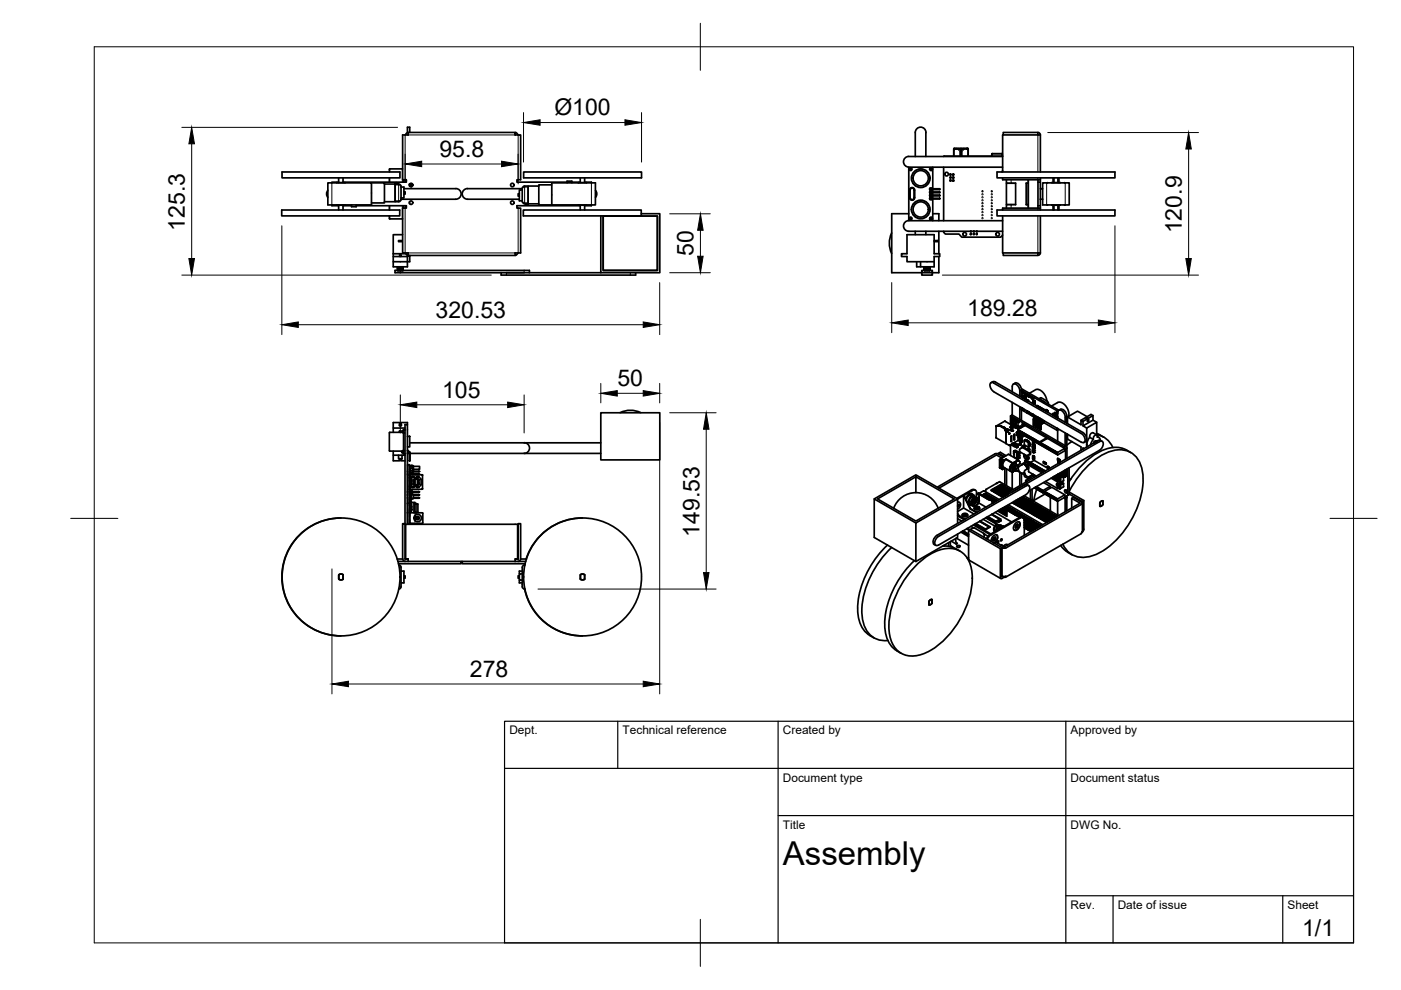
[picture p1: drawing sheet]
<svg xmlns="http://www.w3.org/2000/svg" width="297mm" height="210mm" viewBox="0 0 297 210" stroke-linecap="round" stroke-linejoin="round" font-family="sans-serif">
<defs><g id="words">
<text font-size="7" x="166" y="183.4">Assembly</text>
<g font-size="4.9">
<text x="117.5" y="24.4">Ø100</text>
<text x="93.2" y="33.3">95.8</text>
<text x="39.2" y="48.9" transform="rotate(-90 39.2 48.9)">125.3</text>
<text x="250.5" y="49.5" transform="rotate(-90 250.5 49.5)">120.9</text>
<text x="147" y="54.3" transform="rotate(-90 147 54.3)">50</text>
<text x="92.4" y="67.4">320.53</text>
<text x="205.1" y="67">189.28</text>
<text x="130.9" y="81.9">50</text>
<text x="93.7" y="84.4">105</text>
<text x="148.3" y="113.8" transform="rotate(-90 148.3 113.8)">149.53</text>
<text x="99.6" y="143.6">278</text>
<text x="276.1" y="198.6">1/1</text>
</g>
<g font-size="2.5">
<text x="108" y="155.7">Dept.</text>
<text x="132" y="155.7">Technical reference</text>
<text x="166" y="155.7">Created by</text>
<text x="227" y="155.7">Approved by</text>
<text x="166" y="165.7">Document type</text>
<text x="227" y="165.7">Document status</text>
<text x="166" y="175.7">Title</text>
<text x="227" y="175.7">DWG No.</text>
<text x="227" y="192.7">Rev.</text>
<text x="237" y="192.7">Date of issue</text>
<text x="273" y="192.7">Sheet</text>
</g>
</g></defs>
<!-- layer: Visible -->
<g fill="none" stroke="#000" stroke-width=".36">
<path d="M59.8 36.5h25v1.2h-25zM70.4 38.8h-.9v4.6h.9M70.4 38.8h8.4v4.6h-8.4M71.4 38.8h1.8M71.8 38.6h-1.4v.2M71.8 37.7v1M72.7 37.7v1M78.8 38.8h2.7v4.2h-2.7M81.5 39h2.3v3.8h-2.3M82.5 37.7v.9M82.5 35.9v.6M83.8 39h.7l.5 .3v2.2a.95 .95 0 0 1-.5 1.3h-.7"/>
<path d="M83.8 39.2v3.4M83.9 38.8h.3l.1 .2h-.5zM85 39.7h.6v2.3h-.6M85.3 35.8l-2.7 .1M85.3 35.8h.1M85.6 38.1v.5M85.6 40h11M86 38.1v.5M86 38.1h.1zM86 38.1v.1M86.1 38.2v.1M86.5 28.6v-.5h22.7v.5"/>
<path d="M86.5 28.6h-1.1v9.5h.7v.5h-13.4M86.5 28.1l-.4 .2-.1 .3M86.5 28.6h.1M86.8 39v.4M86.8 39h.1M86.8 39.1h.4M86.9 28.1v-1.1h-.5v1.1M87.2 39.5v.1M87.2 39v.5h-.2M87.4 39h-.6M96.6 40a1.13 1.13 0 0 1 1.2 1.1 1.13 1.13 0 0 1-1.2 1.1h-11.6M99.1 40h11.6"/>
<path d="M99.1 40a1.13 1.13 0 0 0-1.1 1.1 1.13 1.13 0 0 0 1.1 1.1h11M109 39.2v.1M109.2 28.6h1.2v9.5h-.8v.5h10.6M109.2 28.1l.5 .2v.3M109.2 28.6h.1M111 36.5h25v1.2h-25zM112 39.4h-.8l-.4 .3-.1 2.2a.93 .93 0 0 0 .5 1.3h.8M112 39.7v3.3M114.2 39.4h-2.2v3.8h2.2M117 39.2h-2.8v4.2h2.8M120.2 38.8v-.4h1v.4M121.2 38.6h1.8"/>
<path d="M122.6 38.8h1.8M123 37.7v1M124 37.7v1M124 38.6h1.4v.2M125.4 38.8h.8v4.6h-.8M125.4 38.8h-8.4v4.6h8.4M192.7 35.4h5.1v11.4h-5.1zM196.3 28.1v5.1M196.3 28.1a1.13 1.13 0 0 0-1.1-1.1 1.13 1.13 0 0 0-1.1 1.1v5.1M197.2 39.9l.1 .1M197.2 39.9v.4M197.2 39.9h.3l.2 .2-.2 .2h-.3"/>
<path d="M197.6 39.9l-.1 .3M197.8 35.4h14.8M200.1 35.4v11.4M201.4 36.9h.2zM201.4 38.2l.1 .1M201.4 36.9v.2M201.4 37.6v.1M201.4 38.2v.2M201.4 38.2h.2M201.5 37v.1M201.5 37.6h.1M201.5 37.1h-.1h.2"/>
<path d="M201.5 37.6l.1 .1zM201.5 37.7h-.1h.2M201.5 38.2l.1 .2zM201.5 38.3l-.1 .1h.2M201.6 36.9v.2l-.1-.1M201.6 37.6l-.1 .1M202 36.9h.2M202 37.6h.2M202 38.2h.2M202.1 37.1l-.1-.2v.2M202.1 37.7l-.1-.1v.1M202.1 38.3l-.1-.1v.2"/>
<path d="M202.1 37h.1M202.1 37.1h-.1h.2M202.1 37.7h-.1h.2M202.1 38.3l-.1 .1h.2M202.2 36.9v.2zM202.2 37.6v.1M202.2 38.2v.2M202.2 31.5v1.6M202.2 31.5v.1M202.3 31.5v.2M202.3 31.5h.1M202.3 31.5l-.1 .2"/>
<path d="M202.4 31.6l-.1 .1M202.4 31.5h.1M203.1 31.5l-.7 .1M203.1 31.5l.1 .1M203.2 31.7h.1M203.2 31.6v.1h.3M203.6 31.6v.1M203.6 31.7h-.1M203.6 32v1.1M203.6 31.5l.1 .4M203.6 31.5h-.4M203.6 32l.2-.1 .1 .1v1.1"/>
<path d="M203.7 31.5h.1M203.7 31.9l-.1 .1M203.8 31.9l.1 .1M203.9 31.5l-.1 .4M203.9 31.5l1.2 .1M203.9 31.7h.4M203.9 31.6v.1M204.3 31.6v.1M204.4 31.5l-.1 .1M205.1 31.5h-2.9M205.1 31.5h.2M205.1 31.5h-2.7"/>
<path d="M205.2 31.5v.2l.1-.2M205.2 31.5h.1M205.2 31.5l-.1 .1 .1 .1M205.2 31.5v.2M205.3 31.5v.1M205.3 31.6v1.5M211.4 36.5h25v1.2h-25zM212.4 32.6l-2-.1-.1 .6M212.4 32.5l.1 .6M212.6 33.2h-19.9a1.13 1.13 0 0 0-1.1 1.1 1.13 1.13 0 0 0 1.1 1.1M212.6 37.7v.4h8M212.6 33.1l-12.5 .1"/>
<path d="M212.6 36.2l-.2 .3M212.7 28.6v-.5h7.3v.5M213.4 38.9h1.9M213.4 38.1v6M215.3 38.8v4.6M217.6 38.8v4.6M217.6 38.9h.4M218 38.1v6M220.1 28.1l.4 .2 .1 .3M220.1 28.6h.1M220.1 38.1v5.5M220.1 38.6h.5"/>
<path d="M220.6 28.6h-8v7.9M220.6 38.1v1.9M220.6 28.6v7.9M220.6 37.7v.4M221.1 40v-1.2h5.6v4.6h-5.6v-1.2M222.1 38.7v.1M222.1 38.7l-.1 .1M223 38.8h1.8M223.3 37.7v1M223.5 37.7v1M224.3 37.7v1M224.5 37.7v1"/>
<path d="M225.7 38.7v.1M225.7 38.7l.1 .1M59.7 44.5h25.1v1.3h-25.1zM69.5 40.4a1.13 1.13 0 0 0 0 1.5M70.4 43.4v.2h1.4M71.4 43.4h1.8M71.8 43.5v1M72.7 43.5v1M72.7 43.6h1.8M74.5 43.4v.4h1v-.4M75.5 43.6h10.6v.5h-.7v9.5h1.1M82.5 43.6v.9"/>
<path d="M82.5 45.8v.5M82.6 46.3l2.7 .1M83.4 53.8v1.7h3v-1.1M83.4 53.8h1.4v.6h-1.4M84.3 56.6v.7M84.3 56.6v.7v-.7M84.4 56.6v.7v-.7M84.5 56.6v.7v-.7M84.5 51h.7v.2h-.7zM84.6 56.6v.7M84.7 56.6v.7M84.7 56.6v.7v-.7"/>
<path d="M84.8 54.4h.2M84.8 53.8h.2v.6h1.4M84.8 56.6v.7M84.8 56.6v.7v-.7M84.9 56.6v.7v-.7M84.9 57.3h-1.1v.5h43.6M84.9 57.3h27.3v.5M84.9 56.6v.7M85 56.6v.7M85 53.8h1M85 56.6v.7v-.7M85.1 56.6v.7v-.7"/>
<path d="M85.1 56.6v.7M85.2 56.6v.7v-.7M85.2 56.6v.7M85.3 56.6v.7v-.7M85.4 49.8h-2v4M85.4 46.4h-.1M85.4 56.6v.7v-.7M85.4 56.6v.7M85.6 43.6v.5M85.6 40.7h.3v.5h-.3M86 43.6v.5M86 53.6l.1 .3 .4 .2"/>
<path d="M86.1 43.7v.1M86.4 54.1v.3M86.5 53.6v.1M86.5 53.6v.6h22.7v-.6M86.8 42.8v.4M86.9 54.2v1.3h-.5v1.1h-3v-1.1M106.3 57.8v.5h28.5v-.5M109 42.9v.2M109.3 53.6l-.1 .1M109.7 53.6v.3l-.5 .2M110.1 41.1h-.2v.5h.2M110.7 40.3h-.6v2.3h.6"/>
<path d="M111 44.5h25v1.3h-25zM111.5 43.3v-.1h.5v.1M111.5 43.3l.2 .2 .3-.2M111.5 43.3l.2 .1 .3-.1M122.6 43.4h1.8M123 43.6h-13.4v.5h.8v9.5h-1.2M123 43.5v1M124 43.5v1M125.4 43.4v.2h-1.4M126.3 40.4a1.13 1.13 0 0 1 0 1.5M127.9 45.8h11.5v11.5h-11.5zM136 45.3h3.9v12.5h-12.5v-12"/>
<path d="M189.1 49.4a5 5 0 0 0 0 4.3M192.7 45.3h-3.6v12.5h6.3v.5h2.3v-.5M192.7 46.8a1.13 1.13 0 0 0-1.1 1.1 1.13 1.13 0 0 0 1.1 1.1h19.9M192.8 40.3v1.6a.54 .54 0 0 0 .6 .6 .54 .54 0 0 0 .5-.6v-1.6M192.8 40.3a.54 .54 0 0 1 .6-.5 .54 .54 0 0 1 .5 .5M192.9 40.3l.1 1.6a.43 .43 0 0 0 .4 .4 .43 .43 0 0 0 .4-.4v-1.6M193 40.3a.43 .43 0 0 1 .4-.4 .43 .43 0 0 1 .4 .4M194.1 49v.8M194.4 55.5v1.1h3.7v-2.2h1.1v-.6h-1.1v-4h-5.8v4h-1.2v.6h1.2v1.1h5.8M195.2 55.5v1.1M195.4 57.3h2.3v.5h-2.3zM196 56.6v.7z"/>
<path d="M196 56.6v.7v-.7M196.1 56.6v.7v-.7M196.2 56.6v.7v-.7M196.3 56.6v.7zM196.3 49v.8M196.3 56.6v.7v-.7M196.4 56.6v.7M196.4 56.6v.7v-.7M196.5 56.6v.7v-.7M196.5 56.6v.7M196.6 56.6v.7M196.6 56.6v.7v-.7"/>
<path d="M196.7 56.6v.7v-.7M196.7 56.6v.7M196.8 56.6v.7M196.9 56.6v.7v-.7M197 56.6v.7v-.7M197.1 56.6v.7v-.7M197.1 56.6v.7zM197.1 56.6v.7M197.2 40.6l.1 .1M197.2 41.3l.1 .1M197.2 41.9l.1 .1M197.2 40.6v.4"/>
<path d="M197.2 40.6l.3-.1 .2 .3-.2 .2h-.3M197.2 41.9v.4M197.2 41.9h.3l.2 .2-.2 .2h-.3M197.3 40.2l-.1 .1M197.3 40v.2h.2M197.3 40h.2v.2M197.3 40v.2M197.3 40.7l-.1 .3M197.3 40.7v.2h.2M197.3 40.7h.2v.2M197.3 41.5l-.1 .1M197.3 41.4v.1h.2"/>
<path d="M197.3 41.4h.2v.1M197.3 41.4v.1M197.3 42l-.1 .3M197.3 42v.2h.2M197.3 42h.2v.2M197.3 40.2l.3 .1M197.3 41.5l.3 .1M197.3 40.1h.1M197.3 40.8h.1M197.3 40.7h.1M197.3 42.2h.1M197.3 42.1h.1"/>
<path d="M197.5 40.9l.1 .1M197.5 40.7v.2M197.5 41.4v.1M197.5 42.2l.1 .1M197.5 42v.2M197.6 40.6l-.1 .1M197.6 41.3l-.3 .1M197.6 41.9l-.1 .1M197.8 40h1.4v.2v-.2M197.8 40.7h1.4v.2v-.2M197.8 41.4h1.4v.1v-.1M197.8 42h1.4v.2v-.2"/>
<path d="M197.8 46.8h14.8M197.8 45.3h1.3v1.5M197.8 40.2h1.4M197.8 40.9h1.4M197.8 41.5h1.4M197.8 42.2h1.4M198.1 51h.7v.2h-.7M199.1 54.4v3.4h-1.4M199.1 49v4.8M200.1 49v.2l.3 .4h2.9l.6 .7h8.3l.4-.5M205.8 49.5v.2zM205.8 49.5h.1l-.1 .1"/>
<path d="M205.8 49.7h.1M205.8 49v.1M205.9 49h.1M205.9 49.1h-.1h.1M205.9 49.5v.2v-.1M206.4 49.5h.2zM206.4 49.5v.2h.1M206.4 49.7h.2M206.4 49v.1M206.4 49.6v.1M206.5 49h.1M206.5 49.1h-.1h.2"/>
<path d="M206.6 49.5v.2l-.1-.1M207 49.5h.2zM207 49v.1M207 49.5v.2M207 49.7h.2M207.1 49v.1M207.1 49.6v.1M207.1 49h.1M207.1 49.1h-.1h.2M207.1 49.7h-.1M207.2 49.5v.2l-.1-.1M208.3 43v.2z"/>
<path d="M208.3 41.8v.1zM208.3 45.6v.1zM208.3 41.1v.1zM208.3 43.7v.1zM208.3 42.4v.1zM208.3 46.2v.1zM208.3 44.9v.1zM208.3 40.5v.1zM208.3 44.3v.1zM210.2 44.3l.1 .1zM210.2 43l.1 .2zM210.2 41.8l.1 .1z"/>
<path d="M210.2 42.4l.1 .1zM210.2 40.5l.1 .1zM210.2 43.7l.1 .1zM210.2 46.2l.1 .1zM210.2 41.1l.1 .1zM210.2 45.6l.1 .1zM210.2 44.9l.1 .1zM211.4 44.5h25v1.3h-25zM212.6 45.8v7.8h7.4M212.7 53.6v.6h7.3v-.6M215.3 43.4h-1.9M217.6 43.4h.4"/>
<path d="M220 53.6h.6M220.1 43.6v.5M220.1 43.6h.5M220.1 53.6v.1M220.6 42.2v-2.2h.5v2.2M220.6 53.6l-.3 .5h-.2M220.6 44.1h-8v.4M220.6 42.2v2.3M220.6 45.8v7.8M220.6 42.2h.5M222 43.4h.1M223 43.4h1.8"/>
<path d="M223.3 43.5v1M223.5 43.5v1M224.3 43.5v1M224.5 43.5v1M225.7 43.4h.1M82.5 91.8v3.8M82.6 95.6h2.7M83.4 95.6v2.1h1.4l-.1-.4M83.4 96.5h2.5M83.4 90.8h2.5M84.5 96.5v.8h.7v-.8M84.7 91.5v.2"/>
<path d="M85.1 97.3l-.1 .4h.9M85.2 95.8v.1M85.3 91.7h-2.7M85.3 91.7l.3 .2M85.4 91.4h-.7M85.4 95.6l-.2 .2M85.5 95.5l.1 .7-.4-.3v-.1M85.6 91.2v.6M85.6 95.4l-.3 .2M85.6 95.6a.22 .22 0 0 0-.4 .2 .22 .22 0 0 0 .4 .2M85.6 91.3h-.2v.4M85.9 91.1v-1.1h.5v2.5"/>
<path d="M85.9 91.1h-.3v5.1h.3M85.9 91.1v19.9M86.4 90v-.4h-1.4l.1 .6-.2 .2-.2-.2 .1-.6h-1.4v2.1M86.4 92.5h.5v2.3h-.5zM86.4 95.6h.2v.5h-.2M86.4 95.5l.2 .1M86.4 94.8v16.4M86.4 99.9h.1M86.4 98.6l.4-.1v3.5M86.6 96.1h-.2M86.6 95.9l.2 .1v1.7M86.6 95.8h.3l.1 .2v1.7"/>
<path d="M86.6 96.1h.2M86.8 97.7h.2zM86.8 98.8l.1 .2M86.8 99.6h.2v.2h.5M86.8 98.7h.6M86.9 93.9h40.5M86.9 98.8l-.1 .2M87 96.1h40.4M87.3 98.7h-.2M87.4 99.8v.5h-.2h.2M87.4 98.7h-.2h.2l.1 .5M87.4 99.2h-.4v.2h-.2"/>
<path d="M87.4 98.7v.5M87.4 99.8v.5M87.5 98.9h1.5v.6h-1.3M87.5 99.1h.2v.8h-.2M87.5 98.7v1.1M87.5 99.9h1.3M88.8 99.9v.1h-1.3M88.8 99.9h.2l-.2 .1M111.1 93.9a1.13 1.13 0 0 1 1.2 1.1 1.13 1.13 0 0 1-1.2 1.1M127.4 87.5h12.5v10h-12.5zM131.5 87.5a5 5 0 0 1 4.3 0M210.1 81.1l.5-.2 .4 .1 18.6 10.7a1.35 1.35 0 0 1 .6 1.9l-.4 .2"/>
<path d="M210.7 83a1.36 1.36 0 0 1-.6-1.9l.6 .1 18.6 10.7a1.33 1.33 0 0 1 .5 1.9l-.5-.1-18.6-10.6M211.2 90.4v2.4M211.2 90.4h.1M211.2 92.8h.1M211.3 90.3l-.1 .1M211.3 90.3h.9M211.3 90.3h.1M211.7 96.3v-.2l.4-.2 1.2 .7M211.7 96.1l1.3 .7M212.1 97.9l.2 .2M212.2 90.3h.1M212.2 90.3l.2 .1"/>
<path d="M212.3 99.2h-.2v-1.6l.3-.3 .3 .1-.4 .3v1.7l.2 .1M212.3 97.8l-.2 .1v1l.2 .2M212.3 90.5h.1M212.3 90.5l.2 .1M212.4 90.5h.1M212.4 90.4v.1M212.4 90.5l.2 .1M212.4 97.1l-1.1-.6-12.2 7M212.4 97.3v.3M212.5 90.6h.4M212.6 90.6h.1M212.8 96.9l-1.1-.7h-.8l-12.2 7.1"/>
<path d="M212.8 90.5l-.2 .1M212.9 90.8h.1M212.9 90.7v.1M212.9 90.8l.1 .1M212.9 90.6v.1M212.9 90.7h.1M213 90.9h.1M213 89.3l-1.8 1.1h1M213 90.8l.2 .1M213 89.3l.1 .1M213 99.3v3.5M213.1 90.8l.1 .1"/>
<path d="M213.1 89.3h-.1M213.1 91.3l.4 .2M213.1 91.2h.1M213.1 91.2v.1M213.1 91.2l.4 .3M213.2 90.9h.1M213.2 89.4l1.1 .6M213.2 89.3v.1M213.2 91h.1M213.2 91l-.1 .2M213.2 90.9v.1M213.2 90.9l-.1 .3"/>
<path d="M213.3 91.1h.5M213.3 91.1l.2-.2 .3 .2M213.3 97.3v.1M213.3 97.4l1.5 .9M213.3 97.4l-.5 .6a.84 .84 0 0 0 0 1.1l1.4 .8M213.3 91v.1M213.3 91.1h.1M213.3 94h.1M213.3 94.1l.7 .3M213.4 91.5h.1zM213.4 91.5l-.1 2.5-2.1-1.2M213.4 99.4v3.6"/>
<path d="M213.5 91.5l.5 .3M213.7 91.1l-.2 .1h.2M213.8 96.3l-1.9 1.1v1.7l.2 .2M213.8 96.3h.1M213.8 91.1h.1M213.8 91v.1M213.9 96.3l2 1.2M214 94.4h.1M214 92h.1M214 91.9v.1M214 91.9v-.1v.2M214 91.9h.1"/>
<path d="M214 91.8h.1M214 91.8v.1M214.1 94.4h-.1M214.2 90.5l.2 .2 .3-.1-.3-.2-.2 .2M214.2 90.6h.1M214.2 88.2v1.8M214.2 94.3v2.3M214.3 88.2l11.4 6.5 .3-.2 .2 .5M214.3 99.9l.2 .2M214.3 89.7h.1M214.3 89.3h.1M214.3 89.3v.8l.8 .4"/>
<path d="M214.4 90.5l.3 .1M214.4 91.3l.1-.1zM214.4 91.3l.1 .1M214.4 91.3h.1M214.5 89.6l.3 .1 .1 .5-.3-.1zM214.5 90.7h-.1l.3-.1-.2 .1M214.5 88.7l-.2 .2v.4M214.5 88.7l1.1 .7M214.5 91.2l-.1 .1M214.5 92.4v1.2h-.1M214.5 88.7h.1M214.5 88.6h.1"/>
<path d="M214.5 92.4l-.2 .2 .1 1M214.5 94.2l.6 .3-.6-.3M214.5 88.7l.3-.1 1 .6-.4 .3M214.5 91.2l.1 .1-.1 .1-.1-.1M214.5 91.2h.2M214.6 98.4l.2-.1-.6 .6a.87 .87 0 0 0 .1 1 1.11 1.11 0 0 1 .3-1.5zM214.6 91.2h.1M214.6 91.4h.1M214.6 88.6v.1M214.6 88.7h.1M214.6 85.3v2.7M214.6 88l11.4 6.5"/>
<path d="M214.6 88l-.3 .2M214.7 94.1h.1M214.7 88.7l-.2-.1v.1M214.7 89l.4 .3M214.7 91.2l.1 .1M214.7 90.6h.1M214.7 89l.1-.1 .4 .3-.1 .1M214.7 89.5l.4 .3v.3M214.7 89.5h.2M214.7 89.5l-.2 .1M214.7 89h.1M214.7 94v.1"/>
<path d="M214.7 94.1l.1 .1M214.7 99.7l.1 .4M214.8 98.3a1.56 1.56 0 0 0-.7 1.2M214.8 94v.1zM214.8 89h-.1l.4 .3M214.8 94l.1 .2M214.8 91.3l-.1 .1M214.8 91.3h.1M214.8 94h.1M214.9 94.2h.1M214.8 94.1l.1 .1M214.9 95.6l.1 .7"/>
<path d="M214.9 99.1l.3-.2 .1 .1-.1 .4-.2 .2-.2-.3zM214.9 95.6l.1 .8M214.9 94.1l.1 .2M214.9 95.6v.1M214.9 95.6h.1M215 94.1v.1zM215 94.1v.1M215 95.8h.1M215 95.6l.3-.1 .6 .3M215 95.6v1.3l.6 .4M215 95.6l.6 .3zM215 99.8h.1"/>
<path d="M215 98.4l.5-.3v.5M215 98.4l-.4 .5a.68 .68 0 0 0-.3 .7 .68 .68 0 0 0 .5 .5M215 94.2v.1zM215 94.3h.1M215.1 90.1l-.2 .1M215.1 99.8l-.3 .1M215.1 93.8v.2l-.2-.1M215.1 94v.7M215.1 90.5l-1.6 1M215.1 90.6l-1.6 .9M215.1 89.3h.1M215.1 90.5v.1"/>
<path d="M215.1 90.6l.3 .2M215.1 92.1v1.1h-.1M215.1 99.1l-.2 .3M215.1 89.9v.2M215.1 92.1l-.1 .1-.1 1M215.2 81.2l-.3 .2M215.2 90.6v.1M215.2 81.2a1.36 1.36 0 0 1 1.4 1.5M215.2 93.8v.8l-.1 .1-.6-.3v-.2M215.2 99.6v.3M215.2 89.2l-.1 .1M215.3 90.7h.1"/>
<path d="M215.3 98.7a.69 .69 0 0 0-.6 1M215.3 94.2l.3 .1zM215.3 94.2l.2-.1 .3 .1-.2 .1v.6l-.1-.5M215.3 94.2v.6l.2 .1M215.3 98.7a.69 .69 0 0 0-.5 1l.5-.3M215.4 89.5v1.2M215.4 90.7v.1M215.4 90.7l.2-.1zM215.4 89.5h.1M215.4 89.5l.2-.1-.2 .1v1.2M215.5 99.3v.5l-.3 .1-.2-.1M215.5 90.7v.1"/>
<path d="M215.5 98.6h.1M215.5 91.8h.1M215.5 98.6l-.2 .1 .2-.1M215.6 91.6l-.1 .2 .2-.1v.1h-.2M215.6 92.1l.1 .1-.2 .1zM215.6 99.8h.1M215.6 98.7h.1M215.6 94.7v.2v-.2h.3l-.3 .1M215.6 94.3h.3zM215.6 90.8l.3 .3M215.7 99.8l1.5 .9M215.7 96.9l.2 .1"/>
<path d="M215.7 96.4l.2 .1M215.7 96l.2 .1M215.8 94.8l-.2 .1M215.8 94.2v.1M215.8 94.4v.3M215.8 90.8v-.2l.1 .2h-.2M215.8 90.4l.2 .1M215.8 89.5l.2 .1M215.8 89.4h.1M215.8 91.1l4.6 2.6v.5l-4.6-2.6zM215.8 91.1l1.5-.9 4.6 2.6-1.5 .9M215.8 91.5l-.2 .1h.2"/>
<path d="M215.8 91.7v.2M215.8 92.2v.5M215.8 90.3l.2 .1-.2-.1M215.8 89.3l.2 .3M215.8 92.7v.7l-1.7 1M215.8 92.7h.1M215.8 98.6l.1 .1-.2 .2zM215.8 97.5l-1 .7-1.5-.9-.7 .4-.1 1.8 .6-.3M215.8 89.2v.2M215.8 89.5v.8M215.8 90.5l-.4 .2M215.9 91.7v.2"/>
<path d="M215.9 92.2v.5M215.9 95.8v.2M215.9 95.8l-.3 .1v1.4M215.9 94.3l-.3 .1M215.9 96.5l-.2-.1 .2 .5M215.9 97.5l-1.1 .8v-.1M215.9 94.7l-.3 .2M215.9 97h.2M215.9 96.7h.2M216 96.5h.1M215.9 96.2h.2M215.9 97.1h.1"/>
<path d="M215.9 96.1h.2M215.9 97.5v.2M215.9 97.5h.1M215.9 98.6l-.2 .3M215.9 92l-.2 .3-.2-.1M215.9 92l.1 .1M215.9 89.4h.1M215.9 99.1l-.6 .3M215.9 96.5h.2M215.9 91.7l-.2 .1M215.9 99.6l-.4 .2M216 91.9l-.1 .1 .2-.1v.2l-.1-.1"/>
<path d="M216 92.3l-.1 .2h.2M216 90.4v.1zM216 89.5v.1M216.1 92.1l-.4 .2M216.1 96.5l-.2 .1M216.1 97.1h-.2M216.1 97h.1zM216.1 97.1h.1M216.1 96.1h.1M216.1 96.1l-.4-.1 .2 .5M216.1 96.5h.1M216.1 96v.1"/>
<path d="M216.1 92.5v-.1l-.1 .2M216.1 96.5v.1M216.1 91.8l-.5 .3M216.2 97l-.5-.1 .2 .2-.3 .2M216.2 91.8l-.2 .1h.3M216.2 96.1l-.1 .1M216.2 94.1v.1M216.2 96.6v.1M216.2 97v.2M216.2 91.3v.2l.1-.1-.3-.2v.4M216.2 94.2l.1 .1M216.2 93.2h.1"/>
<path d="M216.2 96.6l-.1 .1M216.2 96.1l-.1 .2M216.2 97l-.1 .1M216.2 92v.1M216.2 93.2v.1M216.2 93.6l.1 .1M216.2 97.9l-.4-.2-1 .6M216.2 82.9v1.1M216.2 86.2v2.7M216.2 93.6h.1M216.2 98.3l-.7 .3M216.2 82.9a1.36 1.36 0 0 0-1.3-1.5l-.3 .5v1.2"/>
<path d="M216.2 90.6v.2M216.2 90.7l.1 .1-.1-.1M216.2 92h.1M216.2 97.9v.4M216.3 98.2h-.1M216.3 98.3h-.1M216.3 91.5l-.3 .1M216.3 92.8v.3l.3 .2 .1-.2M216.3 91.4v.4l-.3-.2M216.3 92.8v.1M216.3 92.6v.1M216.3 93h.1"/>
<path d="M216.3 94.2l.2-.1v.2l-.2 .1zM216.3 94l-.1 .1M216.3 92l-.2 .3M216.3 93.2l-.2 .1 .1 .3M216.3 92h.1M216.3 93.2h.1M216.3 92.8h.1M216.3 92l-.1 .2 .2-.1M216.3 93.2l-.1 .4M216.3 92.5v.6M216.3 92.5v.3M216.4 90.4l-.2 .2 .2 .1"/>
<path d="M216.4 91.5l.3 .2v.3l-.3-.1zM216.4 90.4l.3 .1M216.4 90.5h.1M216.4 92.1h.1M216.4 92.3h.1M216.4 92.8h.1M216.4 93.3h.1M216.4 90.5l.2 .1M216.5 94.1l-.3-.1-.1 .1 .1 .1M216.5 92.1l-.1 .2h.2M216.5 92.6l-.1 .2h.2M216.5 92.6l.1 .1h-.2"/>
<path d="M216.5 92l-.4 .1M216.5 92.6h.1M216.5 92.9v-.1v.4v-.1M216.5 82.7l.3-.2 7.7 4.5 .3-.2M216.5 82.7v1.5M216.5 86.4v.4l2.7 1.6M216.5 82.7l7.8 4.5M216.5 92.3l-.4 .2M216.5 93l.1 .1zM216.5 95l.4-.3 1.3 .8 .3 .7-.1 .2h-.3M216.5 93.3v-.2l.1 .2M216.5 93v.1"/>
<path d="M216.6 93.4h-.4v.2M216.6 86.9v2.2M216.6 93.3v.1M216.6 93.3l-.3 .2v.2M216.6 92l-.6 .3 .6-.1v.1M216.6 92.8h-.1M216.6 92.5h.1M216.6 92l-.1 .1h.2M216.6 91.6v.1h.1M216.6 92.3l-.1 .3-.2-.2M216.6 93.1h.1M216.6 92.9v.1"/>
<path d="M216.6 93.5v.2M216.6 93.4l.2 .1M216.6 93.7h-.3M216.6 92.4l.1 .1M216.6 86.5a.37 .37 0 0 0 .4 .5v-.3v.3M216.6 92.4h.1M216.6 93.6h.1M216.6 92.3h.1M216.7 84.3v-.2v.2M216.7 84.2h-.1M216.7 92.7l-.1 .2M216.7 92.9l-.1 .2"/>
<path d="M216.7 93.4l-.1 .1M216.7 82.9l.3 .2v.3M216.7 82.9l.3 .2v.3l-.3-.1zM216.7 92.3l.1 .1M216.7 83.9l.2 .3M216.7 91.8l-.3 .1M216.7 83.8h.1M216.7 83l.2 .3zM216.7 86.6l.2 .3zM216.8 92.4h.1M216.8 93.5v.2M216.8 93.6h-.2"/>
<path d="M216.8 83.8l-.1 .1M216.8 98.3l.3-.1 .7 .4 .2 .5M216.8 91.7l.4 .2v.4l-.4-.2zM216.8 92.2l-.2 .1M216.8 84.3h.1M216.9 94.7l.1-.2-.1 .2M216.9 98.4l-1 .6v.4l.5 .9h.4l.4-.2M216.9 94.7h.1M216.9 98.4h-.1M216.9 83.8l-.2 .1h.3M216.9 94.7l.1 .1M216.9 84.4v-.1v.1"/>
<path d="M216.9 84h.2zM216.9 84.3h-.1M217 89.9l.2 .4M217 84l-.1 .2M217 98.4l.2-.1zM217 98.4l-.2-.1-.2 .3M217 98.4l-.3 .1M217 94.6l.1-.1 .1 .3h-.2zM217 92.3l-.5 .3M217 83.9l-.1-.1-.3 .3M217 84.4h.1M217.1 91.9v.1l.1-.1"/>
<path d="M217.1 84l-.1 .2M217.1 84l.1 .2M217.1 84.2h.1M217.1 84h-.1M217.1 96.3l.1 .2zM217.1 92.3l-.5 .5M217.1 84.5l.1-.1v.2M217.1 98.4l.4 .1M217.1 96.7l.1 .1M217.1 96.7h.1M217.1 84h.1M217.1 94.5h-.3l.1 .2"/>
<path d="M217.2 92l-.4 .1M217.2 84.4l-.2 .1M217.2 98.3l.3 .2-.2 .2 .5 .4M217.2 96.5l.4 .3 .2-.1M217.2 93.3v1l.8 .5M217.2 96.5v.2M217.2 90.2l-.2-.3-.2-.1-.1 .3 .2 .3M217.2 84l.2-.1v.2l-.2-.1 .2 .1 .1-.1-.1 .1v.2l-.2-.1M217.2 84.2l.2 .2M217.3 93.3h.1M217.2 84v.2M217.3 92l.3 .2v.4l-.3-.2z"/>
<path d="M217.3 97.9h.1M217.3 97.9h.3h-.2M217.3 97.7l.1 .1M217.3 84.5v.1M217.3 96.4l-.1 .1v.6l.4 .3M217.3 84.6l.1-.1v.2M217.3 83.5l.1 .2M217.3 83.5h.1M217.4 98.6l.3 .8M217.4 84.3l.1-.1zM217.4 84.5l-.1 .1M217.4 97.6l-.1 .1"/>
<path d="M217.5 93.3h.1M217.4 93.2l.1 .1M217.4 93.3h-.2l.8 .5 .1-.1M217.4 84.4h.1M217.4 97.6h.1M217.4 97.8h.1M217.4 97.9h.1M217.4 83.9l.1 .1M217.4 83.5h-.1M217.5 83.9l-.2-.1 .2 .1M217.5 84.3h-.1M217.6 93.3h.1"/>
<path d="M217.5 93.3l.1 .1M217.5 93.2v.1M217.5 92.1v.1h.1M217.5 84.1v.1h-.3M217.5 84.3l-.1 .1M217.5 83.5h-.2l.4 .1M217.5 84.6l.1 .1M217.5 97.6h.1M217.6 83.6h.1zM217.6 97.6v.3l-.2 .1-.1-.3M217.6 97.7l-.2 .1M217.6 84.8v-.1v.1"/>
<path d="M217.6 93.3v.1M217.6 92.3l-1 .5M217.6 83.7v.1M217.6 84.7h-.1M217.6 97.1l.1 .2h.2M217.6 97l.1 .1h.2M217.6 97.2v.2l.2-.1M217.6 93.3l.1 .1M217.7 93.4h.1zM217.7 93.4v.1M217.7 93.3v.1M217.7 83.6l-.3-.1 .2 .3"/>
<path d="M217.7 96.6l.1 .1M217.7 92.2l.4 .2v.4l-.4-.2zM217.7 87.3l.1 .2M217.7 83.6l-.1 .1M217.7 83.7l-.1 .2M217.7 83.7l.1 .1v-.1M217.7 84.8h.1M217.7 83.8h.1M217.7 93.4l.1 .1M217.7 87.2h.1M217.7 83.6l.1 .1M217.7 99.4h.1"/>
<path d="M217.8 97.1l.1 .1M217.8 96.9h.1l-.3-.1 .1 .2h.2M217.8 97h.1M217.8 93.4h.1M217.8 93.4v.1M217.8 97.9l.2 .2zM217.8 98v.5l.2 .1M217.8 87.5l.1 .1M217.8 98.6l-.3 .1M217.8 84.9v-.1v.1M217.8 87.2l-.1 .1M217.8 84.8l-.1 .1"/>
<path d="M217.9 93.5h.1M217.8 93.5l.1 .1M217.9 97.8l-.1 .1M217.9 96.9l.2 .2M217.9 97l.2 .2M217.9 97.1l.2 .1M217.9 87.4h.3l-.2 .1v.1zM217.9 96.8h-.2l.1-.1 .3 .2M217.9 93.5l.1 .2M217.9 97.8l.3 .2-.2 .1v.6v-.6M217.9 97.8h.1M218 92.4v.1l.1-.1"/>
<path d="M218 84.9v.1M218 95.2l.1-.1zM218 95.2v.1zM218 95.3l.1 .1M218 93.7h.1M218 99l-.2 .1v.3l.1-.1M218 93.6h.1zM218 93.6l.1 .1M218 93.8v1l.2-.1M218 83.8l.1 .1M218 85h.1M218 87.3h-.3l.1 .2"/>
<path d="M218 98.1l.3-.1-.2 .2zM218.1 97.1h.1M218.1 96.9h.1M218.1 92.6h-.4M218.1 97.3h.1M218.1 97.3l-.2-.1 .2 .1M218.1 97.2h.1M218.1 99.1l-.2 .3M218.1 99.3l-.9 .5v.5l.3 .5 .6 .3 .9-.5M218.1 94.8h.1M218.1 98.6l2.8 1.7M218.1 84.9v.2"/>
<path d="M218.1 98.6v1.4l1.6 1M218.1 98.6l-.1 .1M218.1 99.2l-.1 .1M218.1 83.8l-.1 .3M218.1 95.3l.2-.1v.2h-.2zM218.1 93.6v.1M218.1 87.4l-.3-.1v.2M218.1 87.6h.1M218.1 98.6h.1M218.2 92.5l.3 .2v.4l-.3-.2zM218.2 83.9h-.2l.4 .1M218.2 93.9v.1"/>
<path d="M218.2 93.8l.1 .1zM218.2 94.3v.1M218.2 94.2l.1 .1zM218.2 94.5v.1M218.2 94.2v.1M218.2 94.1l.1 .1zM218.2 94v.1M218.2 93.9l.1 .1zM218.2 94.4h.1l-.1 .1M218.2 94.4h.1zM218.2 94.1v.1M218.2 94l.1 .1z"/>
<path d="M218.2 87.4v.1M218.2 87.5l-.2 .1M218.2 93.7v1M218.2 98h.1M218.2 98.1v.3M218.2 84h.2zM218.2 95.2l-.3-.1 .1 .2M218.2 96.3l.1-.3-.2-.3-1.2-.8-.7 .3v.3l.2 .4 1.2 .7 .6-.3M218.2 83.4l1.4-.8 .9 .1 .9 .9 .6 1.4M218.3 84v.2l-.1-.2v.2l-.2-.1M218.3 98.4l-.3 .2 .2-.2M218.3 98.4h.1"/>
<path d="M218.3 98l-.3 .2M218.3 98.4l-.2 .2M218.4 83.9h-.4v.2M218.4 84.2h.1M218.4 92.6v.1h.1M218.4 84h-.1M218.4 84h.1M218.4 84.1l.1 .1-.1-.2-.1 .2M218.4 98.5l.4 .2M218.5 98.1l3.1 1.8M218.5 98v.1M218.5 92.8l-.3 .1"/>
<path d="M218.6 98.1v.2M218.6 92.7l.3 .2v.4l-.3-.2zM218.7 87.8v.2M218.7 98.6h.1M218.7 87.7h.1M218.7 84.2v.1M218.7 84.3v.2M218.7 84.5l.2 .1M218.7 98.2v.1M218.7 84.3h.3h-.3v.2M218.7 98.5v.1M218.7 98.2l-.2 .3-.2-.1 .4-.1"/>
<path d="M218.8 87.7l-.1 .1 .3 .1-.3-.1 .2 .3M218.8 92.9v.1l.1-.1M218.8 84.2l-.1 .1M218.8 98.7l.3 .2M218.9 87.9v.2M218.9 87.9h.2zM218.9 87.9v.2v-.1M218.9 84.4h.2zM218.9 98.4l.1 .1M218.9 94.3h.3M218.9 94.6l.6 .3M218.9 93.4l.2 .1"/>
<path d="M218.9 94.1v.2M218.9 94.3h.1M218.9 94.8h.1M218.9 94.1h.1M218.9 94.6v.2M218.9 94.6v.1M218.9 84.4v.2M218.9 84.4h.2v.2M218.9 93.1h-.3M218.9 85.3h.3zM218.9 95.7l.1 .2zM218.9 95.4l.2-.1z"/>
<path d="M218.9 95.4l.1 .1zM218.9 97.1v.2l.3 .1 .1-.1M218.9 97l.1 .1M218.9 96.8l.1 .2M218.9 96.6l.4 .1-.1 .2zM218.9 96.7l.1 .1M218.9 94l.1 .2M218.9 93.8l.1 .2M218.9 93.6l.1 .2M218.9 93.5l.3 .1M218.9 93.5l.1 .1M218.9 98.4l-.2 .1"/>
<path d="M218.9 95.9h.1M218.9 95.5h.1M218.9 97.1h.1M218.9 97h.1M218.9 96.8l.1 .1M218.9 97.2h.1M218.9 94h.1M218.9 93.8l.1 .1M218.9 93.7h.1M218.9 94l.1 .1M218.9 93.6h.1M219 95.7l.1-.1z"/>
<path d="M219 94.2h-.1M219 95.9l.1 .1M219 95.5l.1 .1M219 97h-.1M219 96.8h-.1M219 93.8h-.1M219 98.4l-.3 .2M219 84.9v.2l.2 .1v-.2l.1 .2v-.1M219 93.5v.7M219 96.7v.6M219 85.3h.1M219 94.2l.2 .2"/>
<path d="M219 94.2l-.1 .4M219 94.7l.2 .1M219 94.7l-.1 .3 .2 .2M219 94.7h-.1l.3 .1M219 85.4v.1M219 84.8l.1 .1M219 84.9l.4 .1-.4-.1v.2M219 85.5l.2 .1M219 88.1h.1M219.1 93l.3 .2v.4l-.3-.2zM219.1 87.9l-.2 .1M219.1 84.6h.1"/>
<path d="M219.1 85.3h-.1M219.1 87.9v.2M219.1 98.4l-.1 .1M219.1 85.3h-.2l.1 .2M219.1 84.8l-.1 .1M219.1 95.8h.2v.1l-.1 .1zM219.1 95.5l.1-.1 .1 .2h-.2zM219.1 93.5h.1M219.1 98.5l-.2 .2M219.1 88.1l-.1-.2-.1 .2M219.1 84.6v-.2l-.2 .2M219.1 98.9h.2"/>
<path d="M219.1 96.8v.6M219.2 98.8l.2-.2-.3 .3M219.2 85.4l.2 .1h-.2v.2zM219.2 84.9h-.2M219.2 96.8v.1M219.2 94v.1zM219.2 93.8v.1zM219.2 94.3v-.1l.2 .2M219.2 93.8l-.1-.2v.7l.1-.1M219.2 94v.1M219.2 93.8v.1M219.2 88.4v.3"/>
<path d="M219.2 97.1v.2zM219.2 97v.1zM219.2 97.3v.1zM219.2 97.3h.1M219.2 97.1h.1M219.2 96.9h.1M219.2 88.3l.4 .2 .3-.2M219.2 85h.2zM219.2 94.4h.2v.3l-.2-.1M219.2 94.4l-.1 .3v-.3M219.2 94.8l-.1 .4v-.3M219.2 97.6l-.7 .5"/>
<path d="M219.2 95.1h.1M219.2 94.8l.1 .1M219.2 97.6h.1M219.2 95.7l-.2-.1-.1 .1v.2M219.2 95.4l-.3-.1v.2M219.2 93.6v.2l.1-.2v.1l-.2 .1M219.3 94.1l-.1 .1M219.3 93.9l-.1 .1M219.3 93.7l-.1 .1M219.3 97.6l3.1 1.8M219.3 93.1v.2l.1-.1M219.3 85.4h-.3h.4"/>
<path d="M219.3 97.3l-.1 .1M219.3 97.1l-.1 .2M219.3 96.9l-.1 .2M219.3 94.9v.2M219.3 94.6h.1M219.3 94.9l.1 .2M219.3 95.1h.1M219.3 88.6l-.2 .3v1.4l.1 .1M219.3 96.7l-.1 .2M219.3 94.1l-.1 .2-.2-.1M219.3 93.8l-.2 .2M219.3 94l-.2 .1"/>
<path d="M219.3 88.9l.3 .1M219.3 94.6l.1 .1M219.4 98.7l.1 .1M219.4 94.4l-.1 .2M219.4 98.8l-.1 .2 .3 .1M219.4 88.7l-.2 .3v1.4l.1-1.4M219.4 85.6h.1M219.4 85.2h.1M219.4 93.3l-.3 .1M219.4 85.5l.1 .1-.1-.1-.2 .2M219.4 85l-.1 .1M219.4 94.4h.1"/>
<path d="M219.4 85l.1 .1M219.4 85.1l.1 .1-.1-.2-.1 .2M219.4 94.6h.1M219.5 94.4l-.1 .1M219.5 94.9h-.1M219.5 88.8l-.2 .2M219.5 88.6l-.1 .1M219.5 94.4v.3M219.5 94.9v.2M219.5 94.6h-.1M219.5 95.1h-.1M219.5 93.3l.3 .1v.4l-.3-.1z"/>
<path d="M219.5 88.2l-.3 .2M219.6 99.1h.1M219.6 98.7l-.2 .1M219.6 88.7l.4-.3zM219.6 89h.1M219.6 88.6v.1M219.6 99v.1M219.7 88.6l.3 .2 .3-.2M219.7 93.4h.1M219.8 89.2h.3M219.8 88.9l-.3 .3v1.4h.1M219.8 99h.1"/>
<path d="M219.8 99.1l-.1 .1M219.8 93.6l-.3 .1M219.9 86h.1M219.9 98.9l-.3 .1M219.9 98.9l-.3 .2 .4 .3M219.9 88.9l-.2 .4-.1 1.3h.2v-1.3l.1-.2M219.9 86.1l.1-.1v.2M219.9 86v.1M219.9 93.5l.4 .2v.4l-.4-.2zM219.9 88.4l-.3 .1M220 89.5v1.3l.1 .1M220 99l-.2 .1"/>
<path d="M220.1 88.9l.4-.2zM220.1 88.9h.1M220.1 86.1l.1 .1M220.2 93.7h.1M220.2 86.3v-.2v.2M220.2 88.9l.3 .2 .3-.2M220.2 99.5l.3 .1M220.2 86.1l-.1 .1M220.2 84.5l1.4 .8M220.3 99.3l-.3 .1M220.3 93.8l-.4 .1M220.3 99.2l.1 .1"/>
<path d="M220.3 89.4l.2 .2M220.3 89.1l-.3 .4M220.3 84.6l.4-.3 1.3 .7 .2 .3 .1 .4M220.3 99.1l-.3 .3M220.3 86.3h.1M220.4 99.2l-.3 .1M220.4 86.4v-.1v.1M220.4 89.2l-.3 .3v1.4l.1-.1v-1.3l.2-.2M220.4 88.7l-.4 .1M220.4 86.3l-.1 .1M220.5 89.8l.1 1.4M220.5 99.6l.1 .1"/>
<path d="M220.5 99.2l-.3 .2M220.5 99.5v.1M220.6 89.5h.1M220.5 89.5v.1M220.5 89.1v.1M220.5 86.4h.1M220.6 93.8l3.6 2.1v.5l-3.6-2.1zM220.6 93.8l1.5-.9 3.6 2.2-1.5 .8M220.6 94.1l-.2 .1M220.6 86.5v-.1v.1M220.6 89.1l.4 .2 .3-.1M220.6 86.4l-.1 .1"/>
<path d="M220.7 89.4l-.2 .3M220.7 99.6l-.1 .1 .3 .2M220.7 94l.3 .1v.4l-.3-.2zM220.7 99.5h.1M220.7 99.4l-.2 .1M220.7 89.7l.3 .1M220.7 89.4h-.1M220.7 86.5l.1 .1M220.8 89.6l-.1 1.5-.1 .1v-1.4M220.8 99.4l-.3 .2M220.8 86.6l.1-.1v.2M220.9 89.5l-.3 .3"/>
<path d="M220.9 86.5l-.2 .1M220.9 89.6h-.1M220.9 88.9l-.4 .2M220.9 94.1v.1l.1-.1M220.9 99.5l-.2 .1M220.9 89l-.4 .2 .4-.2M221 99.8v.1M221 86.6v.1M221 89.4v.4l.4-.2M221 94.3h-.3M221 86.8l.1-.1v.1M221.1 100h.1"/>
<path d="M221.1 100l.1 .1M221.1 86.7l-.1 .1M221.1 94.2l.4 .2v.4l-.4-.2zM221.1 99.8h.2M221.2 99.6l-.3 .2 .2 .2M221.2 86.8l.1 .1M221.2 98l.1-.2 .5 .4v.3M221.2 97.8l.6 .4v.3M221.3 99.7l-.3 .1M221.3 86.8l-.1 .1M221.3 97.9h.1M221.3 89.6l2.9 1.7"/>
<path d="M221.3 86.8v.1M221.4 94.3v.2l.1-.1M221.4 99.8l-.3 .2M221.4 89.2l-.4 .1M221.4 89.2l-.1 .4 .1-.1-.1-.1M221.4 89.5l-.4 .3M221.5 94.5l-.4 .1M221.6 94.5l.3 .2v.4l-.3-.3zM221.7 98.4l.1 .1M221.7 86.9h.1M221.7 98.2l-.5-.2v.2l.6 .2M221.8 98.2h.1"/>
<path d="M221.8 98.2v.2M221.8 98.3v.1M221.8 94.6v.1h.1M221.8 86.9l-.1 .2 .3 .1-.1-.1 .1 .2v-.2M221.9 86.9h-.2l.4 .1-.3-.1v.3M221.9 92.8v.2M221.9 94.8h-.3M221.9 87.1l.2-.1zM222 94.7l.4 .2v.4l-.4-.2zM222.1 99l.1-.1zM222.1 99.1v-.1v.1M222.1 99.1h.1"/>
<path d="M222.1 99.1l.1 .1M222.1 87l-.1 .1M222.1 87.2h.1M222.1 87.1h.1M222.1 87.1l-.1 .2M222.2 99.1l.2-.1v.2h-.2zM222.2 94.8v.2l.2-.1M222.4 95l-.4 .1M222.4 99l-.4-.1 .1 .2M222.5 95l.3 .2v.4l-.3-.2zM222.7 95.1l.1 .1M222.8 95.3l-.3 .1"/>
<path d="M222.9 95.2l.3 .2v.4l-.3-.2zM222.9 86.1l1.5-.8 .9 .2 .7 .6 .4 .6 .2 .9v.7M223.1 95.4h.1M223.2 87.7l.2 .1M223.2 88h.1M223.2 95.5l-.3 .1M223.3 88l.7 .3v.2M223.3 88h.1M223.3 87.9l-.1-.2 .1 .1v.3M223.4 95.5l.3 .2v.4l-.3-.2zM223.4 87.8l.7 .5M223.4 87.8l-.1 .1 .7 .4 .1-.1"/>
<path d="M223.4 87.8v.1M223.6 95.6l.1 .1M223.6 87.5h.1M223.7 87.5l-.1 .2M223.7 95.8l-.3 .1M223.7 87.5h-.1l.3 .1M223.8 95.7l.3 .2v.4l-.3-.2zM223.8 87.7l.2-.1zM223.8 87.7v.2v-.2v.2l-.2-.1M223.9 88.4h.1M223.9 87.6l-.1-.1-.2 .3M224 87.6l-.2 .1"/>
<path d="M224 87.8v.1M224 87.7h.1M224 87.7v.1v-.1l-.2 .2M224 95.9h.1M224 88.3v.1M224.1 90.7l-.1 .3 .2 .3M224.1 87.2h.2l-.3 .1 .2 .4M224.1 88.4h.1M224.1 88.3h.1M224.1 96l-.3 .1M224.1 88.4l.1 .2M224.2 88.6l.1-1.1 .2-.5a1.36 1.36 0 0 1 1.4 1.4l-.1 1.1"/>
<path d="M224.2 97.4h.1M224.2 97.2h.1M224.2 97.4h.4M224.2 88.4h-.1M224.2 88.3h-.1M224.3 91.2l-.1-.4v2.7M224.3 87.3l-.2 .1 .2 .2M224.3 97.2l.5 .3M224.3 97.2l-.1 .2M224.3 97.3h.1M224.3 97.2v.1M224.3 98.1l.1 .1"/>
<path d="M224.3 97.9l.1 .2M224.3 98.1h.1M224.3 97.9l.1 .1M224.4 98.2l-.1 .1M224.4 98.1h-.1M224.4 97.9h-.1M224.4 97.8v.4M224.5 97.7l.2 .1-.1 .2v-.1M224.6 97.4h-.4v.3l.3 .1M224.6 97.4l-.1 .4v-.3M224.6 97.9v.3zM224.6 97.7v.1"/>
<path d="M224.6 97.4v.1M224.6 97.9l-.3-.2 .1 .2M224.6 98.1h.1M224.7 97.7v-.3l-.1 .4 .2-.1M224.7 98l-.1 .1M224.7 97.8l-.1 .2M224.7 98v.1M224.8 97.7h.1M224.8 97.5h.1M224.8 97.5v.2M224.8 86.8a1.36 1.36 0 0 1 1.4 1.4v1.5M225.5 100l.2 .1"/>
<path d="M225.6 99.9l-1 .6v-.1M225.7 94.7l.2 .5 .3-.2v2.2M225.7 95.1v.5l-1.5 .8M225.8 99.8v.3l.4-.2M225.8 91.8v2.7M225.9 95.2v2.2M226.1 100l.1 .4-.4 .2M226.1 100l-.4 .2-.3-.2 .3 .2M226.1 99.5l.1 .4-.4 .2M226.2 99.6l-.4 .1M226.2 92v3M226.3 88.7l-.1 .1"/>
<path d="M226.3 92.1v1l2.9 1.7v.7M226.3 88.4v1.4M226.4 93.1l-.2 .1M226.7 99.2v5.7l-.3 .1v-5.7M227.3 93.6l-1.1 .8M229.2 89.1l1-.6 .4 .3-1 .5M229.8 95.1l-.2-.1v.2M230.3 88.4l1-.5 .4 .2v1M230.3 88.6v-.2l.5 .3v.2h-.2M230.5 88.3l-2-1.1-2.2 1.2 2.9 1.7v-1l.4 .2v1M230.6 88.8v.2M230.8 88.9v.4l-.2 .1v-.4"/>
<path d="M231 92.7l.1-.5a.61 .61 0 0 1 .7-.4l.7 .4v-2.7l-2.1 1.3v4M231.1 92.7l-.6 1.1v.9M231.7 88.1l-.9 .6M231.8 93.1l-.6 1.2M231.9 93.9h.1M232 93.8h.1M232 93.8l-.1 .1M232 93.8v.1M232 93.7v.1M232 93.7l.1 .1-.1-.1M232 93.7h.1M232.1 93.7l.1 .1"/>
<path d="M232.1 93.7h-.1M232.1 93.7h.1M232.1 93.6v.1M232.1 93.6h.1M232.2 93.7h.1M232.2 93.6h-.1M232.2 93.6l.1 .1-.1-.1M232.2 93.6h.1M232.2 93.6l.2 .1-.2-.1M232.3 93.6h.1M232.3 93.5h.1M232.3 93.5l.2 .1-.2-.1"/>
<path d="M232.3 93.5v.1M232.4 93.5h.1M232.4 93.5l.1 .1-.1-.1M232.5 93.5h.1M232.5 93.5h-.1M232.5 89.5l-.8-.4-2.1 1.2 .8 .5M232.5 91.9l1.5 .8M232.5 92.2a4.4 4.4 0 0 1 3.5 2.7M232.6 92.7a.6 .6 0 0 1 .7 .6M232.7 92.7l-.2-.5-.5 .3-.2 .7-.8-.5M232.7 92.6l.3 .1M233.3 93.4l.4 .2"/>
<path d="M233.3 93.4h-.5l-18.6 10.8-.7 .7M239.8 96a6.2 6.2 0 0 0-7.5 .2 18 18 0 0 0-5.6 5.9M72.3 109.8a12.5 12.5 0 0 0-12.5 12.5 12.5 12.5 0 0 0 12.5 12.5M84.2 118.5h1.2M84.3 119h2.2M84.5 119.8l.5 .2v.3v4.1l-.2 .4-.3 .1M85.4 118.5v-7.5h.5v7.5h.6M85.4 118.5l.1 .3 .4 .2M86.4 108.8h.1M86.4 118.5h.1M86.4 104.2h.1M86.4 104.4h.1"/>
<path d="M86.4 104.9h.1M86.4 105h.1M86.4 105.5h.1M86.4 105.6h.1M86.4 100h.1M86.4 100.6h.1M86.4 100.5h.1M86.4 106.8h.1M86.4 106.7h.1M86.4 108.7h.1M86.5 118.5h-.5v-7.3h23.7v7.3h-.5v.5M86.5 118.5v.5h22.7"/>
<path d="M86.8 103.3v.1M86.8 104.3h.1M86.8 100.7h.1M86.8 104.1h.5v.4M86.8 104.5h.2M86.8 104.3h.2v.2h-.2M86.8 103.1l.1 .2M86.8 106.3l.2-.2-.1 .2M86.8 106.1l.2-.2-.1 .2M86.8 107.2h.2v.7h-.2M86.8 100v.2M86.8 108.8h2.8v2.1"/>
<path d="M86.8 102.4h.1M86.8 108.8h.1M86.8 102.3v8.9M86.8 110.9h.1M86.8 104.6h.5M86.8 100.7h2.7M86.8 108.7h.1M86.8 101.5h.1M86.8 101.3h.1M86.8 109.1h.1M86.8 110.5h.1M86.8 106.8h.1"/>
<path d="M86.8 103h.1M86.8 102.9h.1M86.8 102.8h.1M86.8 102.6h.1M86.8 102.7h.1M86.8 106.1h.1M86.8 105.9h.1M86.8 101.6h.1M86.8 101.8h.1M86.8 108.3h.1M86.8 100.3h.6M86.8 103.7h2.7"/>
<path d="M86.8 103.7h.1M86.8 109.4h.1M86.8 110.3h.1M86.8 111h1.1M86.8 100.6v.1M86.8 103.5l.1 .1M86.8 105.8h.2zM86.8 106.7h.3M86.8 106.5l.3 .1zM86.8 106.5l.3-.1v.3M86.8 103v.1M86.8 100.5l.3-.1v.3"/>
<path d="M86.8 108.4l.1 2.5M86.8 106.7h.4v1.6h-.4M86.8 103.8l.2 .1M86.9 101.1h.1M86.9 101.5h.1M86.9 101.1l-.1 .1M86.9 101.8l-.1 .1M86.9 100.8h.1M86.9 110.8l-.1 .2h2.7M86.9 108.4h.2M86.9 103.5l.1 .2M86.9 102.1v.2"/>
<path d="M86.9 100v.2M86.9 107.2v.7M86.9 101.4l-.1 .1M86.9 110.9h.1M86.9 103.8h.1M86.9 100.7v3M87 105.8v.5v-.2M87 100.7l-.1 .1M87 104.5h.3v.1M87 104.6v1.2h-.1M87 104.5l.1 .4M87 105.1v.2"/>
<path d="M87 105.1h.1M87 104h.3v.1M87 104.9h.6M87 103.9v.2h-.2M87 105.6h.1M87 104.9h.1M87.1 103.7l-.3 .2M87.1 104.6h.2M87.1 104.8l.2 .1M87.1 100.4v-.1h.2v.3h1.5v-.1M87.1 106.5h.9l-.2 .1v2.1M87.1 108.3l-.3 .1"/>
<path d="M87.1 104.9h.1M87.2 108.3h.1M87.2 104.9l-.1 .7zM87.2 101.3v1.8M87.2 106.7v1.6M87.2 103.1l.3 .2M87.2 111v.2M87.2 108.1h.1M87.3 107.4v.7M87.3 104.6v.2M87.3 105.7h.1M87.3 104.2h1.5"/>
<path d="M87.3 100.5h1.5M87.4 111v.2M87.4 101.1h.1M87.5 101l-.3 .3M87.5 101.1h-.1M87.5 101.1h-.2v2.2h.1M87.5 103.3h.1M87.5 101.1h.1M87.6 105.7l-.6 .1M87.6 104.8v.1M87.6 104.9h1.2v.1h-1.2M87.6 103.3h.1"/>
<path d="M87.6 101.1l.1 .1 .7-.1M87.6 101.7h.2h-.2v.3h.2M87.6 102.7h.2zM87.6 102.4h.2M87.6 102h.2M87.6 101.1h.1M87.6 105.5h1.2v.1M87.6 104.9v.8M87.6 105.6h1.2M87.6 105.7h.1M87.7 101.7v.3M87.7 102.4v.3"/>
<path d="M87.8 106.8h.4v1.9l-.4-.1v-1.7h.8v1.7l-.8 .1M87.8 106.7l.4 .1M87.8 101.5l.2 .1v1.2l-.2 .1zM87.8 101.5h.8l-.6 .1M87.8 102.4h-.2v.3M87.8 102.9h.8M88 111h-.1M88 102.8h.5M88 109.2v1.3M88.2 108.7h.1M88.4 103.3h.1M88.4 101.1h.1"/>
<path d="M88.5 101.1h.2M88.6 101.5v1.4l-.1-.1v-1.2M88.6 101.7h.3v.3h-.3M88.6 102.4h.3v.3h-.3h.3M88.6 103.3h.1M88.6 102h.3M88.6 101.1h.1M88.6 102.4h.3M88.6 101.1h.2M88.7 101l.1 .1M88.7 101.7v.3M88.7 102.4v.3"/>
<path d="M88.8 104.2v.2h-1.5M88.8 104.2l.2 .1-.2 .1M88.8 104.9h.2l-.2 .1M88.8 105.5h.2l-.2 .1M88.8 100.5h.2l-.2 .1M88.8 101.1l.4 .4M88.8 103.3h-.1M89 111v.2M89.2 101.5v1.4M89.2 102.9l-.4 .4h-1.2M89.5 100.7h.1M89.5 103.7h.1"/>
<path d="M89.5 100.7l.1 .1M89.5 103.6h.1M89.6 103.6l-.1 .1M89.6 100.8v2.8M89.6 110.9h-.1M97.7 119v.5h-13.2M98 119v.5h13.3M109.2 118.5h.7M109.2 119h2.3M109.9 118.5v-7.5h.5v7.5M109.9 118.5h.1M110.4 118.5l-.1 .3-.4 .2"/>
<path d="M110.4 118.5h1.2M111.2 119.8h.1M111.2 119.8h-.2l-.3 .5v4.1l.3 .4 .2 .1M111.3 119.5l-.1 .3M123.5 109.8a12.5 12.5 0 0 0-11.9 8.7M185.4 105.8l8.8-5.1 8.8 5.1 1.3-.7v2.6M188.2 115.6a19.5 19.5 0 0 0-6.3 14 6.1 6.1 0 0 0 2.5 5.1M189.1 116.1a19.5 19.5 0 0 0-6.4 14.1 5.4 5.4 0 0 0 3.8 5.5l1.8 .1M189.5 107.8a5 5 0 0 1 4.7-3.3 5 5 0 0 1 4.7 3.3M193.9 118.9a19.5 19.5 0 0 0-6.3 14 6.1 6.1 0 0 0 2.6 5.1M194.2 101.1l-8.1 4.7 8.1 4.7 8.1-4.7-8.1-4.7v3.4M194.2 110.9l-8.8-5.1v8.2l8.8 5.1v-8.2l8.8-5.1v5.2"/>
<path d="M194.3 119.8a10.5 10.5 0 0 1 7.5-3.5 4.9 4.9 0 0 1 4.3 4.9 19 19 0 0 1-6.8 15.3 9.3 9.3 0 0 1-6.5 2.6 4.9 4.9 0 0 1-4.3-5 19 19 0 0 1 5.8-14.3zM198.1 115.4l.3 .2M199 113.7a1.36 1.36 0 0 0-.6 1.9h.6M199.8 115.8l1.5 .1 1.4 .4M200.1 115.7l.2 .1M201.1 115.1v.7M201.5 114.8v1.1M201.5 115.9l.2-.1 .3 .2M201.7 114.7l1.1 .6M201.7 115.8v.1M202.6 114.2l.2 1.1M202.6 116.3l.9 .6"/>
<path d="M202.8 114.1l2.6 1.5M202.8 115.3h.1M202.9 115.7l.4-.1 .2 .3-.4 .2-.3-.2zM203 108.5l1.3-.8 2.2 1.3M203 113.2v.8l-8.8 5.1M203 108.8l.3 .5M203 109.3l.1 .1M203 110l.9 .5M203 106.5l.5 .1 .2 .5-.2 .5-.5 .3M203.1 116h.2M203.2 107.1l.1 .2-.2 .2zM203.3 109.3l-.2 .1 1.3 .8"/>
<path d="M203.3 109.3l1.3 .8M203.4 107l-.4 .2M203.8 112.8l1.6 1M203.9 112.7l1.5 .8M204 109.2h.1M204 109.2a.66 .66 0 0 0 1.2 0M204.1 112.6l1.3 .8M204.1 112.6l1.3 .7M204.1 109.2l.5-.3 .4 .3M204.2 108.9a.63 .63 0 0 1 .9 .4 .63 .63 0 0 1-.6 .2 .63 .63 0 0 1-.5-.4zM204.2 112.6l1.2 .6M204.3 109l.4-.1 .3 .3-.5 .2-.4-.2z"/>
<path d="M204.3 109.1l.4-.1v.2l.1 .1h-.4l.1-.1zM204.3 109.1l.1 .1M204.6 109.2l.2 .1M204.6 109.3h-.3M204.8 109.1l-.1 .1M205 112.1l.5 .3M205.1 106.4l.3 .1M205.1 112l.5 .3M205.2 109.2h.1M205.3 106.8h.1M205.3 106.9h.2M205.4 112.5l6.7 3.8"/>
<path d="M205.4 118.2l-.3 .1M205.4 118.5l.1 .3 6.7 3.9M205.4 118.6h-.1M205.4 104.7l-.3 .4-.3 .7M205.4 104.7l.6-.1 .3 .4M205.5 104.7l.1 .1M205.5 107l-.1 .1M205.6 104.8l-.1 .1M205.7 107.9l1.3 .8M205.7 106.9l.3-.1zM205.8 107.8l1.3 .8M205.8 105.5l.1 .1"/>
<path d="M205.8 111.6l.6 .3M205.9 112.3l.2-.3 .5-.1 2 1.3M206 106.6l-.4 .2M206 105.1l-.2-.1a.67 .67 0 0 0-.7 .5M206.1 105.2l.1 .5-.2 .3-.5 .5M206.2 105.2l-.1 .1M206.2 105l-.3-.2-.4 .1-.4 .4-.2 .7M206.4 105.1l-.2 .3-.1-.1M206.5 107.7v.1M206.5 105.7l-.4 .7M206.5 107.7a.66 .66 0 0 0 1.2 0M206.6 105.5l-.1-.3h-.3l-.6 .8-.1 .7 .2 .3h.3"/>
<path d="M206.6 111.2l3.5 2M206.7 107.7l.4-.2 .5 .2M206.7 105.4l-.2-.4h-.3l-.4 .3-.4 .6v.9l.2 .3 .5 .1M206.7 105.6l-.2 .5-.4 .6M206.7 107.5a.63 .63 0 0 1 1 .3 .63 .63 0 0 1-.6 .3 .63 .63 0 0 1-.5-.5zM206.8 103.9l-.4-.1-.4 .1-3.1 1.8M206.8 111.1l2.1 1.2 1-.6M206.8 107.5h.4l.4 .3-.6 .2-.3-.2zM206.8 111.1l2.1 1.2M206.8 107.6l.6 .2zM206.8 107.6l.5 .3M206.8 106.2l.1 .1"/>
<path d="M206.8 106.2l-.7 .5M206.8 105.7l.2 .1M207 105.6l-.2 .1v.5M207 104.9l.4-.2 2 1.1M207 104.5v.9M207 106.4l.4 .2M207 105.9l.1 .1zM207.1 104.5l-.1-.4-.5-.2-2.2 1.2 1.4 2.8-1.3-2.9M207.1 106h.4l-.1 .5-.3 .5-.7 .2-.3-.2v-.4l.4-.9 .4-.1 .1 .4-.3 .6-.5 .4M207.1 105.6l.5 .2M207.2 106l-.4 .7-.6 .4M207.2 105.8l-.1-.3-.3-.1-.6 .4-.2 1 .3 .5 .7-.1 .5-.5 .1-.8-.3-.1-.2 .1"/>
<path d="M207.3 105.9l.2 .1M207.4 107.8l-.1 .1M207.4 105.7l.1-.1v.2M207.5 104.7l1.9 1.1M207.5 106.6l1.5 .9M207.5 105.4l-.3 .2 .4 .2M207.5 105.4l.1 .3M207.5 105.4h.1M207.6 106l-.2-1.5 2.7 1.5M207.7 110.5l2 1.2M207.7 107.7v.1M207.7 110.5l2.1 1.2-.9 .5-2-1.2"/>
<path d="M207.8 110.5l2.1 1.2M208.3 105l.1-.1 .4 .2-.2 .1M208.4 110.1l2.5 1.4M208.4 104.9v.2M208.6 104.8l.3-.2 .4 .2-.4 .2zM208.6 104v.1M208.6 104l-1 .6M208.6 104l3.2 1.9M208.6 113.2v.7M208.6 113.2l.9 .5M208.7 105.2l.2-.1 .4 .2-.2 .1M208.8 104.9h.1v.1"/>
<path d="M208.9 104.6l.2 .3M208.9 105.1v.2M209 109.8l2.7 1.6M209 105.1l.4-.2 .3 .2-.3 .2zM209 103.8l2.9-1.7 2.9 1.7M209.1 109.7l2.7 1.7M209.2 105.5l.2-.1 .3 .2-.2 .1M209.2 103.8h-.2v.5M209.4 105.8l.1 .1M209.4 105.8l.3 .2M209.4 104.9l-.2 .3M209.4 105.4v.2"/>
<path d="M209.5 105.3l.3-.2 .4 .2-.4 .2zM209.5 105.2l-.1-.1v.2M209.8 105.7l.4 .1-.2 .2M209.8 105.7l-.2 .1M209.8 105.7v.2M209.8 105.1l-.1 .3M209.9 105.6l.4-.2 .3 .2-.3 .2zM209.9 113.3l-.7 .9M209.9 111.7l-1 .6M210 105.4h-.2v.1M210.1 103.9l.3-.2 .4 .2-.4 .3zM210.1 106l.2-.1 .3 .2-.3 .2"/>
<path d="M210.1 106l.2 .3 .1 .4M210.1 113.4l-.7 .9M210.1 114.8l.3-.9a.71 .71 0 0 1 1.1-.3l-.1 .9-.6 .6M210.2 109.1l1.7 1M210.2 109.1l1.8 1-.8 .4-1.8-1M210.2 106.2h.1M210.3 106.2h.1M210.3 105.4v.2l-.2 .1M210.3 105.9v.3M210.3 109l1.9 1.1M210.4 105.8l.3-.2 .4 .2-.4 .3zM210.4 106.5l.2 .1"/>
<path d="M210.4 105.7l-.1-.1v.2M210.4 103.7l-.1 .4M210.5 104.2l.4-.2 .3 .2-.3 .2zM210.5 103.7l.4-.2 .3 .2-.3 .2zM210.5 104.1l-.1-.1v.2M210.5 114.7h.1M210.7 106.2l-.3 .2 .3 .2v-.2l-.1 .1M210.7 106.2l.1 .3M210.7 105.6l-.1 .4M210.7 106.2l.4 .2M210.7 103.8l.2-.1v.2M210.8 115.2l.3-.3 1.8 1.1"/>
<path d="M210.8 114.1l.1 .2-.2 .2zM210.9 106l-.2-.1v.2M210.9 104l-.2 .3M210.9 103.5l.1 .3M210.9 114l-.3 .4 .1 .1 .2-.1v-.4M211 112.7l-.1-.7 .4-.7a.28 .28 0 0 0-.4 0 .28 .28 0 0 0-.1 .3l-.1 .5 .1 .7M211 103.4l.3-.2 .4 .2-.4 .2zM211 103.9l.3-.2 .4 .2-.4 .2zM211 104.5l.3-.2 .4 .2-.4 .2zM211 113.9h.1M211 108.6l3.5 2.1M211 113.9l-.4 .2v.5"/>
<path d="M211 113.9v.5l-.4 .3M211 104.3l-.1-.1v.2M211 111.6l.4 .2M211.2 110.6v.1M211.2 105.9l-.4 .2 .5 .1M211.2 105.9l-.2 .3M211.2 105.9l.3 .2M211.2 103.5h.1v.1M211.3 102.5h.1M211.3 104.3l-.1 .3M211.3 113.4a1.24 1.24 0 0 1-.6 1.7M211.3 103.7l-.1 .4"/>
<path d="M211.3 103.2l.2 .3M211.4 110.5h.1M211.4 104.7l.4-.2 .3 .2-.3 .2zM211.4 104.2l.4-.2 .3 .2-.3 .2zM211.4 103.7l.4-.2 .3 .2-.3 .2zM211.4 103.1l.4-.2 .4 .2-.4 .2zM211.5 104.6l-.2-.1v.2M211.5 104.1l-.2-.1v.1M211.5 114.8v.1M211.5 110.4l.3-.1 .3 .1-.4 .2zM211.5 111.9l.4 .2M211.5 108.3l1.9 1.2"/>
<path d="M211.6 114.7l-.2 .3M211.6 114.7l.2 .1-.3 .3zM211.6 103.3l.2-.1v.1M211.7 108.2l1.7 1M211.7 110.7h.1M211.7 108.2l.3 .2 .4-.2-.3-.2-.1 .2 .2 .1M211.8 104.5l-.2 .4M211.8 104l-.2 .3M211.8 103.5l-.2 .3M211.8 102.9l.1 .4M211.8 110.3h.1M211.9 105l.3-.2 .4 .2-.4 .2z"/>
<path d="M211.9 111.5l.3 .2-.1-.2-.4 .1-.4 .9M211.9 103.4l.3-.2 .4 .2-.4 .2zM211.9 103.9l.3-.2 .4 .2-.4 .2zM211.9 104.5l.3-.2 .4 .2-.4 .2zM211.9 108.3l.1-.1v.2M211.9 104.9l-.1-.1v.1M211.9 102.9l.4-.2 .3 .2-.3 .2zM211.9 102.1v.1M211.9 104.3l-.1-.1v.2M211.9 103.8l-.1-.1v.2M212 111.5h.2M212 110.4l-.2-.1-.3 .2"/>
<path d="M212.2 110.1l-.3 .1 .3 .2-.5 .3-.3-.2-.2 .1-1.9-1 1.9 1.1 .2-.2 .3 .2 .5-.3M212.2 108.5l.3-.2 .4 .2-.4 .2zM212.2 110.1l-.3 .1M212.2 111.9l-.1 .1M212.2 104.8l-.1 .3M212.2 104.3l-.1 .3M212.2 103.7v.3h-.1M212.2 103.2l-.1 .3M212.2 115.6l.2-.1 .1 .2M212.3 102.7l-.2 .3M212.3 115.5v.1M212.3 114.3l-.2 .3"/>
<path d="M212.3 114.3l.2 .1-.3 .3zM212.3 104.7l.4-.2 .3 .2-.3 .2zM212.3 104.2l.4-.2 .3 .2-.3 .2zM212.3 111.6l-.3-.3-.4 .2-.4 .5-.1 .6M212.3 105.1l-.1-.1v.2M212.3 103.7l.4-.2 .3 .2-.3 .2zM212.3 103.1l.4-.2 .4 .2-.4 .2zM212.4 108.6l.1-.1v.2M212.4 108.1l.1-.1v.1M212.4 104.6l-.2-.1v.2M212.4 104h-.2v.1M212.4 103l-.1-.1v.2"/>
<path d="M212.4 103.5h-.2v.1M212.4 111.7l.2 .1M212.5 111.8h-.2v.1M212.5 108.3l.1 .3M212.5 107.8l.1 .3M212.5 116.2l-6.8-4-.3 .3v6M212.5 107.8l.4 .1-.4 .2-.3-.1M212.5 116.2h.8M212.6 103.3l.1-.1v.1M212.6 108.7l.4-.2 .3 .2-.3 .2zM212.6 108.2l.4-.2 .3 .2-.3 .2zM212.7 105l-.2 .4"/>
<path d="M212.7 104.5v.3h-.2M212.7 104l-.2 .3M212.7 103.5l-.1 .3M212.7 111.7h-.3l-.4 .4M212.7 111.7h.1M212.7 102.9l.1 .4M212.8 103.4l.3-.2 .4 .2-.4 .2zM212.8 103.9l.3-.2 .4 .2-.4 .2zM212.8 104.5l.3-.3 .4 .3-.4 .2zM212.8 108.9l.2-.1v.1M212.8 104.8h-.1v.1M212.8 108.3l.2-.1v.2"/>
<path d="M212.8 107.8l.2-.1v.2M212.8 104.3l-.1-.1v.2M212.8 103.8l-.1-.1v.2M212.9 111.6l-.3-.1-.3 .1-.5 .6M212.9 116h.1M213 108l.1 .3M213 108.5l.1 .4M213 107.5l.1 .3M213 105.2l-.3-.2-.4 .2 .5 .2M213 107.5l.3 .2-.3 .2-.4-.2M213 103.5l.1-.1v.2M213.1 104.8l-.1 .3"/>
<path d="M213.1 104.2l-.1 .4M213.1 103.7l-.1 .3M213.1 103.2l.2 .3M213.2 104.2l.4-.2 .4 .2-.4 .2zM213.3 103.7l.3-.2 .4 .2-.4 .2zM213.3 104.6l-.2-.1v.2M213.3 104h-.2v.1M213.3 108l2 1.2M213.4 108.3l-.3 .2 .3 .2v-.2l-.1 .1M213.4 108.8l-.4 .2 .4 .2v-.2l-.1 .1M213.4 108.5h.1M213.4 108.8v.2"/>
<path d="M213.4 109h.1M213.4 108.8h.1M213.4 109.4l-.1-1.5 2.6 1.5 .3 .3M213.4 107.7l-.3 .2 2.5 1.5M213.4 107.7l.4 .2-.2 .1M213.4 107.2l-.1 .3M213.4 107.7v.3M213.4 107.2l.4 .2-.4 .2-.3-.2M213.4 109.4l.1 .1M213.5 103.8l.1-.1v.2M213.5 105l-.4-.2-.3 .2 .3 .2v-.2l.2 .1M213.5 107.7l.4-.2 .3 .2-.3 .2z"/>
<path d="M213.6 115.5l.1 .1a.63 .63 0 0 0-1 .2M213.6 107.5h-.2v.1M213.6 104.5l-.2 .3M213.6 104.8h.1M213.6 104l-.1 .3M213.6 103.5l.1 .3M213.7 108.1l.2-.1 .3 .2-.2 .1M213.7 103.9l.4-.2 .3 .2-.3 .2zM213.7 104.6l-.5 .1 .3 .2M213.7 104.3l-.1-.1v.2M213.8 107l7.3 4.2M213.9 108v.2"/>
<path d="M213.9 107.5l-.2 .3M213.9 104h.2v.1M214 107.9l.3-.2 .4 .2-.4 .2zM214 107.8l-.1-.1v.2M214 104.3l-.2 .2M214.1 103.7l.1 .3M214.1 108.4l.2-.1 .4 .2-.2 .1M214.3 108.3v.2M214.3 107.7l-.1 .3M214.4 108.2l.4-.2 .3 .2-.3 .2zM214.5 108h-.2v.1M214.6 108.6l.2-.1 .3 .2-.2 .1"/>
<path d="M214.6 106.6l.3 .2M214.6 100.1v3.3M214.6 103.4l.1 .3M214.8 106.7l.1-.3 .4 .1-.4 .3M214.8 108l-.1 .3M214.8 108.5v.2M214.9 108.5l.3-.3 .4 .3-.4 .2zM214.9 108.3l-.1-.1v.2M215 106.8l.4-.2 .3 .2-.3 .2zM215.1 106.7l-.2-.1v.2M215.1 106.3l.3 .2M215.2 108.8l.4 .2-.2 .1"/>
<path d="M215.2 108.8l-.2 .1M215.2 108.8v.2M215.2 106.4l.2-.3 .3 .2-.3 .2M215.2 108.2l-.1 .4M215.3 111l.3-.3h.5a1.16 1.16 0 0 1-1 1.7 1 1 0 0 1 .2-1.4zM215.3 108.7l.4-.2 .3 .2-.3 .2zM215.4 108.6l-.2-.1v.2M215.4 106.6l-.2 .3M215.5 111.2l.2-.1 .2 .4-.2 .3-.3 .1a.44 .44 0 0 1 .1-.7zM215.5 111.4l.1-.1 .1 .2-.2 .3-.2-.2zM215.5 106.5l.3-.2 .4 .2-.4 .2zM215.5 107.1l.3-.2 .4 .2-.4 .2z"/>
<path d="M215.5 106.9l-.1-.1v.2M215.5 106.4l-.1-.1v.2M215.5 106l.3 .2M215.6 111.4l.1 .2-.2 .1zM215.7 109l.3 .2-.2 .1M215.7 109l-.2 .1M215.7 109v.3M215.7 108.5l-.2 .3M215.7 111.1l.1 .1M215.8 109l.3-.2 .4 .2-.4 .2zM215.8 108.8l-.1-.1v.2M215.8 106.9l-.1 .3"/>
<path d="M215.8 106.3l-.1 .4M215.8 105.8l-.1 .3M215.9 105.8l.3 .2-.4 .2M215.9 107.3l.4-.2 .3 .2-.3 .2zM215.9 106.8l.4-.2 .3 .2-.3 .2zM215.9 106.3l.4-.2 .3 .2-.3 .2zM215.9 109.4l.2-.1 .4 .2-.3 .2M216 107.2l-.2-.1v.2M216 106.7l-.2-.1v.1M216 106.1h-.2v.1M216 105.8l.3 .2M216.1 110.7a1.19 1.19 0 0 1-1 1.7"/>
<path d="M216.1 109.6h.1M216.1 109.3l.2 .3M216.1 108.8l-.1 .3M216.2 100.1v2.9M216.2 109.2l.4-.2 .3 .2-.3 .2zM216.3 109.1l-.2-.1v.2M216.3 107.1l-.2 .4M216.3 106.6l-.1 .3M216.3 109.8l-6.2 3.6M216.3 109.8l.3-.1 .5 .3 .1 3.5M216.3 106.1l-.1 .3M216.3 105.6l-.1 .3"/>
<path d="M216.3 105.6l.4 .1-.4 .3M216.4 107.6l.3-.2 .4 .2-.4 .2zM216.4 106.5l.3-.2 .4 .2-.4 .2zM216.4 107.1l.3-.2 .4 .2-.4 .2zM216.4 107.5l-.1-.1v.1M216.4 106l.3-.2 .4 .2-.4 .2zM216.4 106.9l-.1-.1v.2M216.4 106.4l-.1-.1v.2M216.4 105.5l.4 .2M216.5 109.6l.4 .2a.6 .6 0 0 0-.8-.1l-6.2 3.6-3.5-2M216.5 105.9l-.2-.1v.2M216.6 100.3v2.5"/>
<path d="M216.6 109l-.1 .4M216.6 109.6h.1M216.6 105.6l.2-.1v.2M216.7 109.5l.3-.2 .4 .2-.4 .2zM216.7 109.4l-.1-.1v.1M216.7 107.4l-.1 .3M216.7 106.9l-.1 .3M216.7 106.3v.3l-.1 .1M216.7 105.8l-.1 .3M216.8 107.9l.4-.3 .3 .3-.3 .1zM216.8 107.3l.4-.2 .4 .2-.4 .2zM216.9 106.8l.3-.2 .4 .2-.4 .2z"/>
<path d="M216.9 106.3l.3-.2 .4 .2-.4 .2zM216.9 105.7l.3-.1 .4 .1-.4 .3zM216.9 107.7l-.2-.1v.2M216.9 107.2l-.2-.1v.2M216.9 106.7l-.2-.1v.1M216.9 105.6l-.1-.3 .3 .2-.3 .2M216.9 106.1h-.2v.1M217 109.9l.4 .1-.3 .1M217 109.3l-.1 .3M217.1 105.9l.1-.1v.2M217.1 105.1l7.3 4.2M217.1 109.7l.4-.1 .3 .1-.3 .3z"/>
<path d="M217.1 110.1h.1M217.2 109.6l-.2-.1v.2M217.2 111.8l.3-.2 .3 .3-.3 .1-.3-.1M217.2 111.3l.3-.2 .3 .2-.3 .2-.3-.1M217.2 110.8l.3-.2 .3 .2-.3 .2-.3-.2M217.2 110.3l.3-.2 .3 .2-.3 .2-.3-.2M217.2 110.4l.2 .1-.2 .2M217.2 110.9l.2 .2-.2 .1M217.2 111.5l.2 .1-.2 .1M217.2 107.6l-.2 .4M217.2 102.8l-18.6 10.7a1.36 1.36 0 0 0-.5 1.9M217.2 107.1l-.2 .4"/>
<path d="M217.2 106.6l-.1 .3M217.2 106.1l-.1 .3M217.2 105.6l.2 .3M217.3 100.4l-.1 .6 .8 .5M217.3 107.6l.3-.2 .4 .2-.4 .2zM217.3 108.1l.3-.2 .4 .2-.4 .2zM217.3 106.5l.4-.2 .3 .2-.3 .2zM217.3 107.1l.4-.3 .3 .3-.3 .2zM217.3 112l.2-.1v.1M217.3 111.5l.2-.1v.1M217.3 108l-.1-.1v.1M217.3 106l.4-.2 .3 .2-.3 .2z"/>
<path d="M217.3 107.5l-.1-.1v.1M217.3 110.9l.2-.1v.2M217.3 110.4l.2-.1v.2M217.3 106.9l-.1-.1v.2M217.3 106.4l-.1-.1v.2M217.5 110.6l.1 .3M217.5 111.6l.1 .4M217.5 111.1l.1 .4M217.5 110.1l.1 .3M217.5 109.6l-.1 .3M217.5 106.1h.2v.1M217.5 103l-18.5 10.7"/>
<path d="M217.5 104.9l-18.5 10.7M217.5 103h.6a1.36 1.36 0 0 1-.6 1.9M217.6 112.1l.3-.2 .4 .2-.4 .2zM217.6 110.5l.3-.2 .4 .2-.4 .2zM217.6 111.1l.3-.2 .4 .2-.4 .2zM217.6 111.6l.3-.2 .4 .2-.4 .2zM217.6 110l.3-.2 .4 .2-.4 .2zM217.6 109.9l-.1-.1v.2M217.6 107.9l-.1 .3M217.6 107.4l-.1 .3M217.7 106.8l-.2 .4M217.7 106.3l-.2 .4"/>
<path d="M217.7 105.8v.3h.1M217.7 108.4l.4-.2 .3 .2-.3 .2zM217.7 107.8l.4-.2 .3 .2-.3 .2zM217.7 107.3l.4-.2 .4 .2-.4 .2zM217.7 102.1l-.1-.1v.2M217.7 102.8l.4 .2M217.8 112.2h.1v.1M217.8 108.2h-.2v.1M217.8 106.8l.3-.2 .4 .2-.4 .2zM217.8 106.3l.3-.2 .4 .2-.4 .2zM217.8 102.7l-.6 .1M217.8 111.7l.1-.1v.2"/>
<path d="M217.8 111.2l.1-.1v.2M217.8 110.7l.1-.1v.1M217.8 107.7l-.2-.1v.2M217.8 107.2l-.1-.1v.2M217.8 102.1l-.3-.2v.3M217.8 106.7l-.1-.1v.1M217.9 111.9l.1 .3M217.9 111.4l.2 .3M217.9 110.9l.2 .3M217.9 110.3v.3l.2 .1M217.9 109.8l-.1 .3M218 106.4l.1-.1v.2"/>
<path d="M218 112.4l.4-.2 .3 .2-.3 .2zM218 111.9l.4-.3 .3 .3-.3 .1zM218 111.3l.4-.2 .3 .2-.3 .2zM218 110.8l.4-.2 .3 .2-.3 .2zM218 110.3l.4-.2 .3 .2-.3 .2zM218 101.1v.4l.4-.3M218.1 110.1h-.2v.1M218.1 108.2l-.1 .3M218.1 107.6l-.1 .4M218.1 107.1v.3h-.1M218.1 106.6l-.1 .3M218.1 106.1l.1 .3"/>
<path d="M218.2 108.1l.3-.2 .4 .2-.4 .2zM218.2 108.6l.3-.2 .4 .2-.4 .2zM218.2 104.1l14.9-8.6a1.36 1.36 0 0 0 .6-1.9h-.6l-18.6 10.7M218.2 106.5l.4-.2 .3 .2-.3 .2zM218.2 107.1l.4-.3 .3 .3-.3 .2zM218.2 107.6l.3-.2 .4 .2-.4 .2zM218.2 112.5l.2-.1v.2M218.2 112l.2-.1v.1M218.2 111.5l.2-.1v.1M218.2 108.5l-.1-.1v.2M218.2 108l-.1-.1v.1M218.2 107.4h-.1v.1"/>
<path d="M218.2 110.9l.2-.1v.2M218.2 106.9l-.1-.1v.2M218.3 101.4h.1M218.4 112.2v.2l.1 .1M218.4 110.6l.1 .3M218.4 111.1l.1 .4M218.4 111.6l.1 .4M218.4 110.1l-.2 .3M218.4 106.7l.2-.1v.1M218.5 112.1l.3-.2 .4 .2-.4 .2zM218.5 103.9v2M218.5 110.5l.3-.2 .4 .2-.4 .2z"/>
<path d="M218.5 111.1l.3-.2 .4 .2-.4 .2zM218.5 111.6l.3-.2 .4 .2-.4 .2zM218.5 100.9v.3l-.3 .1v-.2M218.5 110.4l-.1-.1v.2M218.5 108.4l-.1 .3M218.5 107.9v.3h-.1M218.5 107.4l-.1 .3M218.6 106.8l-.2 .4M218.6 106.3l.1 .4M218.6 108.9l.4-.2 .3 .2-.3 .2zM218.6 108.4l.4-.2 .4 .2-.4 .2zM218.7 107.8l.3-.2 .4 .2-.4 .2z"/>
<path d="M218.7 107.3l.3-.2 .4 .2-.4 .2zM218.7 112.2h.1v.1M218.7 108.7h-.2v.1M218.7 106.8l.3-.2 .4 .2-.4 .2zM218.7 108.2h-.2v.1M218.7 111.7l.1-.1v.2M218.7 111.2l.1-.1v.2M218.7 107.7l-.2-.1v.2M218.7 107.2l-.1-.1v.2M218.7 100.8h.4M218.8 112.4l-.3 .2 .1 .1M218.8 112.4v.2"/>
<path d="M218.8 112.4l.1 .1M218.8 103.7v2.4M218.8 111.4l.2 .3M218.8 111.9l.1 .3M218.8 110.9l.2 .3M218.8 110.3l-.1 .4M218.9 106.9l.1-.1v.2M218.9 111.8l.4-.2 .3 .2-.3 .2zM218.9 111.3l.4-.2 .3 .2-.3 .2zM218.9 110.8l.4-.2 .3 .2-.3 .2zM219 100.6h.1M219 110.7l-.2-.1v.1"/>
<path d="M219 108.7l-.2 .3M219 108.2l-.1 .3M219 107.6l-.1 .4M219 107.1l-.1 .3M219 106.6l.2 .3M219 100.6l-.2 .1M219.1 109.1l.3-.2 .4 .2-.4 .3zM219.1 100.6v.3M219.1 108.1l.4-.2 .3 .2-.3 .2zM219.1 108.6l.3-.2 .4 .2-.4 .2zM219.1 109l-.1-.1v.2M219.1 107.1l.4-.3 .3 .3-.3 .1z"/>
<path d="M219.1 107.6l.4-.2 .3 .2-.3 .2zM219.1 112l.2-.1v.1M219.1 111.4h.2v.1M219.1 108.5l-.1-.1v.2M219.1 108l-.1-.1v.1M219.2 107.4h-.2v.1M219.3 112.2l-.4 .2h.1M219.3 112.2h.1M219.3 112.2v.1M219.3 111.6l.1 .4M219.3 111.1v.3h.1M219.3 110.6l-.1 .3"/>
<path d="M219.3 103.4l1.8 1.1M219.3 101.2l-.3-.2-1.5 .9M219.3 100.8l-.3 .1M219.3 107.2l.2-.1v.1M219.3 100.7v.1M219.4 103.4h.1M219.4 111.1l.4-.3 .3 .3-.3 .2zM219.4 111.6l.3-.2 .4 .2-.4 .2zM219.4 110.9l-.1-.1v.2M219.4 108.9l-.1 .4M219.4 108.4l-.1 .3M219.5 107.9l-.2 .3"/>
<path d="M219.5 107.4l-.2 .3M219.5 106.8l.1 .4M219.5 109.4l.4-.2 .3 .2-.3 .2zM219.5 108.9l.4-.2 .3 .2-.3 .2zM219.5 108.4l.4-.2 .4 .2-.4 .2zM219.6 107.8l.3-.2 .4 .2-.4 .2zM219.6 107.3l.3-.2 .4 .2-.4 .2zM219.6 109.3l-.2-.1v.2M219.6 108.7h-.2v.1M219.6 108.2l-.1-.1v.2M219.6 111.7l.1-.1v.2M219.6 107.7l-.1-.1v.2"/>
<path d="M219.7 103.2v.4l-.3-.2 .2-.1M219.7 103.2v.1M219.7 111.9l-.3 .2 .1 .1M219.7 103.2l1.4 .8v.5M219.7 111.4l.2 .3M219.7 111.9l.1 .1M219.7 111.9v.1M219.8 110.8l-.2 .4M219.8 107.4h.1v.1M219.8 103.7l-.6 2.4M219.8 103.3l.4 .2v.4l-.4-.2zM219.8 111.3l.4-.2 .4 .2-.4 .2z"/>
<path d="M219.9 111.2l-.1-.1v.2M219.9 109.2l-.1 .3M219.9 108.7v.2l-.1 .1M219.9 108.2l-.1 .3M219.9 107.6l-.1 .4M219.9 107.1l.2 .3M220 109.1l.3-.2 .4 .2-.4 .2zM220 109.7l.3-.2 .4 .2-.4 .2zM220 108.1l.4-.2 .3 .2-.3 .2zM220 108.6l.4-.2 .3 .2-.3 .2zM220 109.5l-.1-.1v.2M220 107.6l.4-.2 .3 .2-.3 .2z"/>
<path d="M220 109l-.1-.1v.2M220 108.5l-.1-.1v.2M220 108l-.1-.1v.1M220 103.4l-.2 .3M220.2 103.5v.1M220.2 111.6l-.4 .2 .1 .1M220.2 111.1l-.2 .3M220.2 111.6l.1 .1M220.2 111.6v.2M220.2 107.7l.2-.1v.2M220.3 103.5l.3 .2v.4l-.3-.2zM220.3 111.4h-.1v.1"/>
<path d="M220.3 109.5v.2l-.1 .1M220.3 108.9l-.1 .4M220.4 108.4l-.2 .3M220.4 107.9l-.2 .3M220.4 107.4l.1 .3M220.4 109.9l.4-.2 .3 .2-.3 .2zM220.5 109.4l.3-.2 .3 .2-.3 .2zM220.5 108.9l.3-.2 .4 .2-.4 .2zM220.5 109.8l-.2-.1v.2M220.5 108.3l.3-.1 .4 .1-.4 .3zM220.5 107.8l.3-.2 .4 .2-.4 .2zM220.5 103.7l-.2 .2"/>
<path d="M220.5 109.3l-.2-.1v.1M220.5 108.7h-.1v.1M220.5 108.2l-.1-.1v.2M220.6 103.7v.2M220.6 111.4l-.3 .2h.1M220.6 111.4h.2M220.6 111.4v.1M220.7 107.9h.1v.1M220.7 103.8l.3 .2v.4l-.3-.2zM220.8 109.7l-.2 .4M220.8 109.2l-.1 .3M220.8 108.7l-.1 .3"/>
<path d="M220.8 108.2l-.1 .3M220.8 107.6l.2 .3M220.9 109.1l.4-.2 .3 .2-.3 .2zM220.9 109.7l.4-.2 .3 .2-.3 .2zM220.9 110.2l.3-.2 .4 .2-.4 .2zM220.9 108.1l.4-.2 .3 .2-.3 .2zM220.9 108.6l.4-.2 .3 .2-.3 .2zM220.9 103.9l-.2 .3M220.9 110.1l-.1-.1v.1M220.9 109.5l-.1-.1v.2M220.9 109l-.1-.1v.2M221 108.5l-.2-.1v.2"/>
<path d="M221 104v.1M221.1 108.2l.2-.1v.2M221.2 110l-.1 .3M221.3 109.5l-.2 .3M221.3 108.9l-.2 .4M221.3 102.3l1.4 .8M221.3 108.4l-.2 .3M221.3 107.9l.1 .3M221.3 110.5l.4-.2 .3 .2-.3 .2zM221.3 109.9l.4-.2 .4 .2-.4 .2zM221.4 109.4l.3-.2 .4 .2-.4 .2zM221.4 108.9l.3-.2 .4 .2-.4 .2z"/>
<path d="M221.4 110.3l-.2-.1v.2M221.4 108.3l.3-.1 .4 .1-.4 .3zM221.4 109.8l-.1-.1v.2M221.4 109.3l-.1-.1v.1M221.4 108.7h-.1v.1M221.5 104.2l2.7 1.6v.5l-2.7-1.6zM221.5 104.2l1.5-.9 2.8 1.6-1.6 .9M221.5 104.3l-.4 .2M221.6 104.7l-2.6 1.5M221.6 108.5l.1-.1v.2M221.7 102.1l2.5 1.5M221.7 110.3v.2l-.1 .1"/>
<path d="M221.7 109.7l-.1 .4M221.7 109.2l-.1 .3M221.7 108.7l-.1 .3M221.7 108.2l.2 .3M221.8 109.1l.4-.2 .3 .2-.3 .2zM221.8 109.7l.4-.2 .3 .2-.3 .2zM221.8 110.2l.3-.2 .4 .2-.4 .2zM221.8 110.6l-.1-.1v.2M221.8 108.6l.4-.2 .3 .2-.3 .2zM221.8 104.5v.1l.1-.1-.3-.2v.4M221.8 110.1l-.1-.1v.1M221.8 109.5l-.1-.1v.2"/>
<path d="M221.8 109l-.1-.1v.2M221.9 104.6l-.3 .1M221.9 104.5v.4l-.3-.2M222 108.7h.2v.1M222 104.6l.4 .2v.3l-.4-.1zM222.1 110l-.1 .3M222.1 110.5v.2M222.2 109.5l-.2 .3M222.2 108.9l-.2 .4M222.2 108.4l.1 .3M222.2 109.9l.4-.2 .4 .2-.4 .2zM222.2 110.6l-.4 .1 .1 .1"/>
<path d="M222.2 104.7v.1h.2M222.3 109.4l.3-.2 .4 .2-.4 .2zM222.3 108.9l.3-.2 .4 .2-.4 .2zM222.3 110.3l-.2-.1v.2M222.3 109.8l-.1-.1v.2M222.3 109.3l-.1-.1v.1M222.4 104.9l-.4 .1M222.5 104.8l.3 .2v.4l-.3-.2zM222.5 109l.1-.1v.2M222.6 109.7l-.1 .3M222.6 110.3v.1M222.6 109.2v.2l-.1 .1"/>
<path d="M222.6 108.7l.2 .3M222.7 103.5v-.4l-1.6 .9M222.7 105v.1l.1-.1M222.7 105.4v2.9M222.7 108.2h-.2M222.7 110.3l-.5 .1 .2 .1M222.7 109.7l.4-.3 .3 .3-.3 .2zM222.7 109.1l.4-.2 .3 .2-.3 .2zM222.8 110h-.2v.1M222.8 109.5l-.2-.1v.2M222.8 105.1l-.3 .1M222.9 101.4l1.3 .8"/>
<path d="M222.9 105.1l.3 .2v.4l-.3-.2zM222.9 109.3l.2-.1v.1M223.1 110v.1M223.1 109.4l-.2 .4M223.1 108.9l.1 .4M223.1 105.2v.1h.1M223.2 109.4l.3-.2 .4 .2-.4 .2zM223.2 110l-.5 .2 .1 .1M223.2 109.8l-.1-.1v.2M223.2 105.4l-.3 .1M223.3 101.3l.3 .1 .1-.1M223.4 105.3l.3 .2v.4l-.3-.2z"/>
<path d="M223.4 101.1l-.2 .1M223.4 109.5l.1-.1v.2M223.4 101.1h.1M223.5 109.7v.1M223.5 109.2l.2 .3M223.6 101l.4 .3-.5-.3M223.6 105.5v.1l.1-.1M223.6 101l-.2 .2M223.6 109.8l-.4 .1 .1 .1M223.7 105.7h-.3M223.8 105.6l.3 .2v.4l-.3-.2zM223.8 101.3h.1"/>
<path d="M223.9 101.2l-.3 .1M223.9 101.2l-.3 .2 .4 .3M224 109.4v.2M224 100.7v.1M224 105.7v.1h.1M224 100.7l.2 .1M224 101.3l-.3 .2M224 101.3l.4 .2M224 101.7l.2 .1M224.1 109.5l-.5 .2h.2M224.1 101.3l.3 .2 .2-.1-.1-.1M224.1 101.1l-.1 .2"/>
<path d="M224.1 101.1h.1l-.2 .1M224.1 102.5v.3l.3 .3M224.1 105.9l-.3 .1M224.2 100.6l-.2 .1M224.2 101.8l.2 .1M224.2 101.8h.1M224.2 106.3l.1 2.9M224.2 102.2v.4M224.2 103.2v.4M224.2 102.6l-.2 .1 .3 .5M224.3 102.6l.1-.1-.1 .7M224.3 101.6h.1"/>
<path d="M224.3 101.4l-.3 .3M224.4 103.1l-.2 .1M224.4 101.5l-.3 .2M224.4 101.5h.2M224.4 100.9v.1M224.4 100.5h.1M224.4 101.9l.2 .1-.4 .2M224.4 100.5h.2M224.5 100.9l-.4 .2M224.5 100.6l.1 .1M224.5 101.6l-.3 .2M224.5 101.3l-.1 .2"/>
<path d="M224.5 103.5l.2 .1M224.6 102l.2-.2v1.5l-.2 .2zM224.6 103.5l-.4 .1M224.6 101h-.2l.2-.1-.1-.1-.3 .5h-.2M224.7 101.7l-.3 .2M224.7 103.4l.2 .1-.1 .1M224.7 101.7l-.2-.2 .2 .2M224.8 103.6h-.1M224.8 101.7h.1l-.1 .7M224.8 103.3l-.1 .1M224.8 101.7v.1l-.2-.1M224.8 101.7h-.1"/>
<path d="M224.8 102.7l.1 .1M224.9 102.8v.7M224.9 115.6l.8 1 1.6 1M224.9 100.9l.2 .1M224.9 100.3v.3M225 102.3l.2 .3M225.1 100.3l.1 .1-.2-.1M225.1 100.8l.1 .1M225.1 102.2l.4 .3M225.2 102.6l-.3 .2M225.2 102.1h.1M225.2 102.6h.1"/>
<path d="M225.2 102.6v.1M225.2 100.2l-1 .6 .2-.3M225.2 102.1l-.3 .3M225.2 100.7l-1 .6M225.3 101.1l.2 .1M225.4 100.5l.3 .2M225.5 100.5l.2 .1-.3-.1M225.5 101l.2 .2M225.5 103.2l-.8 .4M225.5 102l-.3 .1M225.5 101.3v.6M225.5 102.5v.7"/>
<path d="M225.5 103.2h.1M225.5 101.9h.1M225.5 100.2l-1 .6M225.5 100.7l-1 .6M225.6 105.6l.2 .1M225.6 100.3l-1 .7 1-.6M225.6 100.8l-1 .7 1-.6M225.7 103.9l.4 .1 .1 .5-.4-.1zM225.8 104.9v.5l-1.6 .9M225.8 100.3v.3l.4-.2M225.8 100.8v.3l.4-.2M225.8 105.7v2.8"/>
<path d="M226 103.9l.2 .5M226.1 100.5l.1 .4-.4 .2M226.1 100.5l-.4 .2 .1 .1 .4-.2M226.2 100.1l-.4 .2-.1-.1M226.2 104.2v.1M226.2 105.5v2.8M226.2 105.5l-.3 .2M226.2 105.1v.4M226.4 105l-.5 .2-.1 .5M226.7 104.7l2.7 1.6v.2M226.7 104.3l3.1 1.8M226.7 104.2a16.9 16.9 0 0 1 8.5-8.4 4.9 4.9 0 0 1 7 3.9 17.4 17.4 0 0 1-4 13 13.3 13.3 0 0 1-7.7 5.4 4.5 4.5 0 0 1-5.2-2.7"/>
<path d="M227.1 101.6l-.4 .2M227.2 105.7l.4-.2 1.7 1 .2 .3-16.2 9.4M227.2 107.7v-2l1.8 1-16.1 9.3M229.2 113.1l-16 9.3M229.3 112.9l-.1 .2M229.4 106.3l.4-.2v6.1l-.2 .5-.3 .2M229.5 106.7v6l-.2 .2M233.2 106.6v.8M233.2 106.5l.4-.3h.2v.8l-.6 .3M233.7 106.2h.1M233.8 106.3h-.3l-.2 .2-.1 .8h.3l.3-.4M233.8 106.3v.6"/>
<path d="M71.9 122.8v-1a.65 .65 0 0 1 .8 0v1M71.9 122.8a.65 .65 0 0 0 .8 0M72.7 121.9l-.4-.2-.5 .2v.9l.5 .2 .4-.3M85 121.1h.6v2.5h-.6M85.6 122.1h.3v.5h-.3M110.1 123v.6h.6M110.1 122.1h-.2v.5h.2M110.7 121.7h-.6v1.3h.6M110.7 121.1h-.6v.6M111.2 124.9a12.5 12.5 0 0 0 12.3 9.9M111.2 124.9h.1M123.9 121.8a.65 .65 0 0 0-.8 0v1"/>
<path d="M123.9 122.8a.65 .65 0 0 1-.8 0M124 121.8v1M124 121.9l-.5-.2-.5 .2v.8l.5 .3 .5-.3M184.4 134.7l.9 .5M190.2 138l.8 .5M196.9 127.5v.7M197 127.5v.8M197 127.5l.6-.4v.8M197.5 127.1l.1 .1M197.6 127.2v.6l-.3 .4h-.3M197.6 127.9l-.6 .4M197.6 127.1l-.3 .1-.4 .3"/>
<path d="M212.1 122.4l.1 .2h.3M212.4 122.1l.1 .1M212.5 122.2h.8l-.2 .2h-.2M212.6 122.2h-.2v-6.1l-.3 .2v6.1M212.9 122.3v.1M212.9 122.4l-.4 .2"/>
<circle cx="87.2" cy="39.2" r=".37"/>
<circle cx="108.6" cy="39.2" r=".37"/>
<circle cx="193.1" cy="35.9" r=".18"/>
<circle cx="193.1" cy="35.9" r=".31"/>
<circle cx="195.2" cy="37.8" r="1.98"/>
<circle cx="195.2" cy="37.8" r="1.62"/>
<circle cx="197.4" cy="35.9" r=".18"/>
<circle cx="197.4" cy="35.9" r=".31"/>
<circle cx="200.7" cy="36.9" r=".39"/>
<circle cx="87.2" cy="43" r=".37"/>
<circle cx="108.6" cy="43" r=".37"/>
<circle cx="193.1" cy="46.3" r=".18"/>
<circle cx="193.1" cy="46.3" r=".31"/>
<circle cx="195.2" cy="44.4" r="1.62"/>
<circle cx="195.2" cy="44.4" r="1.98"/>
<circle cx="197.4" cy="41.4" r=".27"/>
<circle cx="197.4" cy="46.3" r=".18"/>
<circle cx="197.4" cy="46.3" r=".31"/>
<circle cx="204.5" cy="49.7" r=".39"/>
<circle cx="211.5" cy="49.7" r=".39"/>
<circle cx="88.6" cy="109.8" r=".37"/>
<circle cx="88.6" cy="109.8" r=".24"/>
<circle cx="88.6" cy="109.8" r=".79"/>
<circle cx="72.3" cy="122.3" r="12.5"/>
<circle cx="123.5" cy="122.3" r="12.5"/>
</g>
<g fill="#000">
<circle cx="202.6" cy="31.5" r=".18"/>
<circle cx="204.8" cy="31.5" r=".18"/>
<circle cx="204.9" cy="31.5" r=".18"/>
<circle cx="85.6" cy="96.2" r=".18"/>
<circle cx="85.6" cy="95.5" r=".18"/>
<circle cx="85.6" cy="91.8" r=".18"/>
<circle cx="85.6" cy="91.2" r=".18"/>
<circle cx="87.4" cy="98.7" r=".18"/>
<circle cx="212.4" cy="90.5" r=".18"/>
<circle cx="212.6" cy="90.6" r=".18"/>
<circle cx="212.9" cy="90.8" r=".18"/>
<circle cx="212.9" cy="90.7" r=".18"/>
<circle cx="213.2" cy="90.9" r=".18"/>
<circle cx="214" cy="94.4" r=".18"/>
<circle cx="214.1" cy="99.5" r=".18"/>
<circle cx="214.3" cy="89.3" r=".18"/>
<circle cx="214.3" cy="90.1" r=".18"/>
<circle cx="214.4" cy="91.3" r=".18"/>
<circle cx="214.6" cy="94.1" r=".18"/>
<circle cx="214.7" cy="90.3" r=".18"/>
<circle cx="214.7" cy="89" r=".18"/>
<circle cx="215" cy="94.3" r=".18"/>
<circle cx="215.7" cy="90.5" r=".18"/>
<circle cx="215.8" cy="90.6" r=".18"/>
<circle cx="215.8" cy="90.8" r=".18"/>
<circle cx="215.8" cy="97.7" r=".18"/>
<circle cx="216.2" cy="94.3" r=".18"/>
<circle cx="216.2" cy="93.6" r=".18"/>
<circle cx="216.3" cy="92.5" r=".18"/>
<circle cx="216.3" cy="93.7" r=".18"/>
<circle cx="216.4" cy="91.9" r=".18"/>
<circle cx="216.6" cy="92.5" r=".18"/>
<circle cx="216.6" cy="93.4" r=".18"/>
<circle cx="216.6" cy="93.6" r=".18"/>
<circle cx="216.7" cy="82.9" r=".18"/>
<circle cx="216.9" cy="94.7" r=".18"/>
<circle cx="217" cy="83.5" r=".18"/>
<circle cx="217" cy="87" r=".18"/>
<circle cx="217" cy="94.8" r=".18"/>
<circle cx="217.2" cy="94.8" r=".18"/>
<circle cx="217.3" cy="97.7" r=".18"/>
<circle cx="217.5" cy="93.3" r=".18"/>
<circle cx="217.6" cy="93.4" r=".18"/>
<circle cx="217.7" cy="93.4" r=".18"/>
<circle cx="217.8" cy="93.5" r=".18"/>
<circle cx="217.9" cy="93.6" r=".18"/>
<circle cx="218" cy="95.3" r=".18"/>
<circle cx="218" cy="93.6" r=".18"/>
<circle cx="218.2" cy="94.4" r=".18"/>
<circle cx="218.2" cy="93.9" r=".18"/>
<circle cx="218.2" cy="94.5" r=".18"/>
<circle cx="218.2" cy="94.3" r=".18"/>
<circle cx="218.2" cy="94.1" r=".18"/>
<circle cx="218.2" cy="94.2" r=".18"/>
<circle cx="218.4" cy="98.5" r=".18"/>
<circle cx="218.8" cy="98.7" r=".18"/>
<circle cx="219" cy="95.5" r=".18"/>
<circle cx="219" cy="95.9" r=".18"/>
<circle cx="219.1" cy="96" r=".18"/>
<circle cx="219.1" cy="98.9" r=".18"/>
<circle cx="219.2" cy="95.1" r=".18"/>
<circle cx="219.2" cy="94.6" r=".18"/>
<circle cx="219.3" cy="99" r=".18"/>
<circle cx="219.3" cy="95.9" r=".18"/>
<circle cx="219.3" cy="95.6" r=".18"/>
<circle cx="219.7" cy="99.2" r=".18"/>
<circle cx="219.9" cy="88.5" r=".18"/>
<circle cx="220" cy="99.4" r=".18"/>
<circle cx="220.2" cy="99.5" r=".18"/>
<circle cx="220.3" cy="88.8" r=".18"/>
<circle cx="220.5" cy="99.6" r=".18"/>
<circle cx="220.6" cy="99.7" r=".18"/>
<circle cx="220.8" cy="89" r=".18"/>
<circle cx="220.9" cy="99.9" r=".18"/>
<circle cx="222.1" cy="99.1" r=".18"/>
<circle cx="224.1" cy="87.2" r=".18"/>
<circle cx="224.6" cy="97.7" r=".18"/>
<circle cx="232.5" cy="93.5" r=".18"/>
<circle cx="87" cy="105.8" r=".18"/>
<circle cx="87" cy="106.3" r=".18"/>
<circle cx="87" cy="106.2" r=".18"/>
<circle cx="87" cy="104.5" r=".18"/>
<circle cx="87" cy="103.9" r=".18"/>
<circle cx="87" cy="104" r=".18"/>
<circle cx="87" cy="105.1" r=".18"/>
<circle cx="87.4" cy="100.3" r=".18"/>
<circle cx="87.6" cy="101.1" r=".18"/>
<circle cx="87.6" cy="103.3" r=".18"/>
<circle cx="88.2" cy="106.8" r=".18"/>
<circle cx="88.4" cy="101.1" r=".18"/>
<circle cx="88.4" cy="103.3" r=".18"/>
<circle cx="89.5" cy="100.7" r=".18"/>
<circle cx="202.8" cy="115.2" r=".18"/>
<circle cx="206.5" cy="111.9" r=".18"/>
<circle cx="207.5" cy="104.7" r=".18"/>
<circle cx="208.6" cy="113.2" r=".18"/>
<circle cx="209.7" cy="106" r=".18"/>
<circle cx="209.8" cy="105.9" r=".18"/>
<circle cx="209.9" cy="105.9" r=".18"/>
<circle cx="209.9" cy="106" r=".18"/>
<circle cx="210" cy="106.1" r=".18"/>
<circle cx="211.3" cy="102.5" r=".18"/>
<circle cx="213.3" cy="108" r=".18"/>
<circle cx="215.2" cy="109.2" r=".18"/>
<circle cx="215.3" cy="109.2" r=".18"/>
<circle cx="215.6" cy="109.3" r=".18"/>
<circle cx="215.7" cy="109.3" r=".18"/>
<circle cx="215.7" cy="109.4" r=".18"/>
<circle cx="215.8" cy="109.4" r=".18"/>
<circle cx="215.8" cy="109.5" r=".18"/>
<circle cx="215.9" cy="109.4" r=".18"/>
<circle cx="223.3" cy="101.3" r=".18"/>
<circle cx="223.6" cy="101.4" r=".18"/>
<circle cx="223.7" cy="101.5" r=".18"/>
<circle cx="224" cy="100.7" r=".18"/>
<circle cx="224" cy="101.7" r=".18"/>
<circle cx="224.4" cy="101.9" r=".18"/>
</g>
<!-- layer: Visible Narrow -->
<g fill="none" stroke="#000" stroke-width=".21">
<path d="M70.4 38.8v4.6M82.6 35.8v.7M82.6 37.7v.9M83.8 39.2h.7M84.5 39v.2M84.5 39.2v3.4M84.5 39.2l.5 .3M85.3 35.8v2.8M85.9 28.6v9.5M86.5 28.6h22.7M109.9 28.6v9.5M111.2 39.4v.3"/>
<path d="M111.2 39.7v3.3M111.2 39.7h.8M111.2 39.6l-.5 .3M125.4 38.8v4.6M202.3 31.7v1.4M205.2 31.7v1.4M210.4 32.6l-.1 .1M210.4 33.1v-.4h2v.4M212.4 32.6l.1 .1M213.4 38.8l1 .1M213.5 38.8v.1M214.4 38.1v.7h.9"/>
<path d="M217.6 38.8h.4M218.1 38.1v6M220 28.6v7.9M220 37.7v.4M221.9 38.8v4.6M225.8 38.8v4.6M82.6 45.8v.6M82.6 43.6v.9M83.8 42.6h.7M84.5 42.6v.2M84.9 57.3v.5M85 42.3l-.5 .3"/>
<path d="M85.3 43.6v2.8M85.9 44.1v9.5M86.4 54.4h.5M86.5 53.6h22.7M107.4 57.8v.5M109.9 44.1v9.5M110.7 42.7l.5 .3M111.1 57.3v.5M111.2 43v.2M111.2 43h.8M133.6 57.8v.5M192.8 40.3v1.6"/>
<path d="M192.9 41.9a.52 .52 0 0 0 .5 .5 .52 .52 0 0 0 .5-.5M192.9 40.3a.52 .52 0 0 1 .5-.5 .52 .52 0 0 1 .5 .5M192.9 40.3v1.6M193 41.9a.39 .39 0 0 0 .4 .4 .39 .39 0 0 0 .4-.4M193 40.3a.39 .39 0 0 1 .4-.4 .39 .39 0 0 1 .4 .4M193.8 41.9h.1M193.8 40.3v1.6M193.9 41.9h.1M193.9 40.3v1.6M213.5 43.4h.1M214.4 43.4h-1M215.3 43.4h-.9v.7"/>
<path d="M217.6 43.4h.4M220 44.1v.4M220 45.8v7.8"/>
<circle cx="195.2" cy="37.8" r="1.92"/>
<circle cx="195.2" cy="44.4" r="1.92"/>
</g>
<!-- layer: BORDER -->
<path d="M20 9.9h267v190h-267zM148.5 4.9v10M15 109.9h10M282 109.9h10M148.5 194.9v10" fill="none" stroke="#000" stroke-width=".21"/>
<!-- layer: TITLEBLOCK -->
<path d="M107 152.9h180v47h-180zM131 152.9v10M165 152.9v47M226 152.9v47M107 162.9h180M165 172.9h122M226 189.9h61M236 189.9v10M272 189.9v10" fill="none" stroke="#000" stroke-width=".25"/>
<!-- layer: FD_Dimensions -->
<g fill="none" stroke="#000" stroke-width=".21">
<path d="M38.5 27h45.8M40.6 30.5v24.3M85.9 32.7v5.9M89.4 34.8h16.9M109.9 32.7v6.3M111 23.9v10.5M114.5 26h18M136 23.9v10.5M222.1 28.1h32M252 31.6v23.2M38.5 58.3h65.7M59.8 47.9v23"/>
<path d="M139.9 59.9v11M142 57.8h8.6M142 45.3h8.6M148.5 48.8v5.5M189.1 59.9v10.6M199.8 58.3h54.3M236.4 47.9v22.6M63.2 68.8h73.2M192.6 68.4h40.3M84.9 83.7v8.1M88.4 85.8h19.2M111.1 83.7v8.1"/>
<path d="M127.4 81.3v4.1M130.9 83.4h5.5M139.9 81.3v4.1M139.9 89.6v57.5M142 87.5h9.8M149.7 91v30.4M70.4 120.6v26.5M114.1 124.9h37.7M73.9 145h62.5"/>
</g>
<g fill="#000" stroke="#000" stroke-width=".21">
<path d="M40.6 27l.6 3.5h-1.2zM85.9 34.8l3.5-.6v1.1zM106.3 34.2l3.6 .6-3.6 .5zM111 26l3.5-.6v1.2zM132.5 25.4l3.5 .6-3.5 .6zM252 28.1l.6 3.5h-1.2zM40 54.8h1.2l-.6 3.5zM147.9 54.3h1.2l-.6 3.5zM148.5 45.3l.6 3.5h-1.2zM251.4 54.8h1.2l-.6 3.5zM59.8 68.8l3.4-.5v1.1zM136.4 68.3l3.5 .5-3.5 .6z"/>
<path d="M189.1 68.4l3.5-.5v1.1zM232.9 67.9l3.5 .5-3.5 .6zM84.9 85.8l3.5-.5v1.1zM107.6 85.3l3.5 .5-3.5 .6zM127.4 83.4l3.5-.6v1.2zM136.4 82.8l3.5 .6-3.5 .6zM149.7 87.5l.6 3.5h-1.1zM149.2 121.4h1.1l-.6 3.5zM70.4 145l3.5-.6v1.2zM136.4 144.4l3.5 .6-3.5 .6z"/>
</g>
<use href="#words"/>
</svg>
